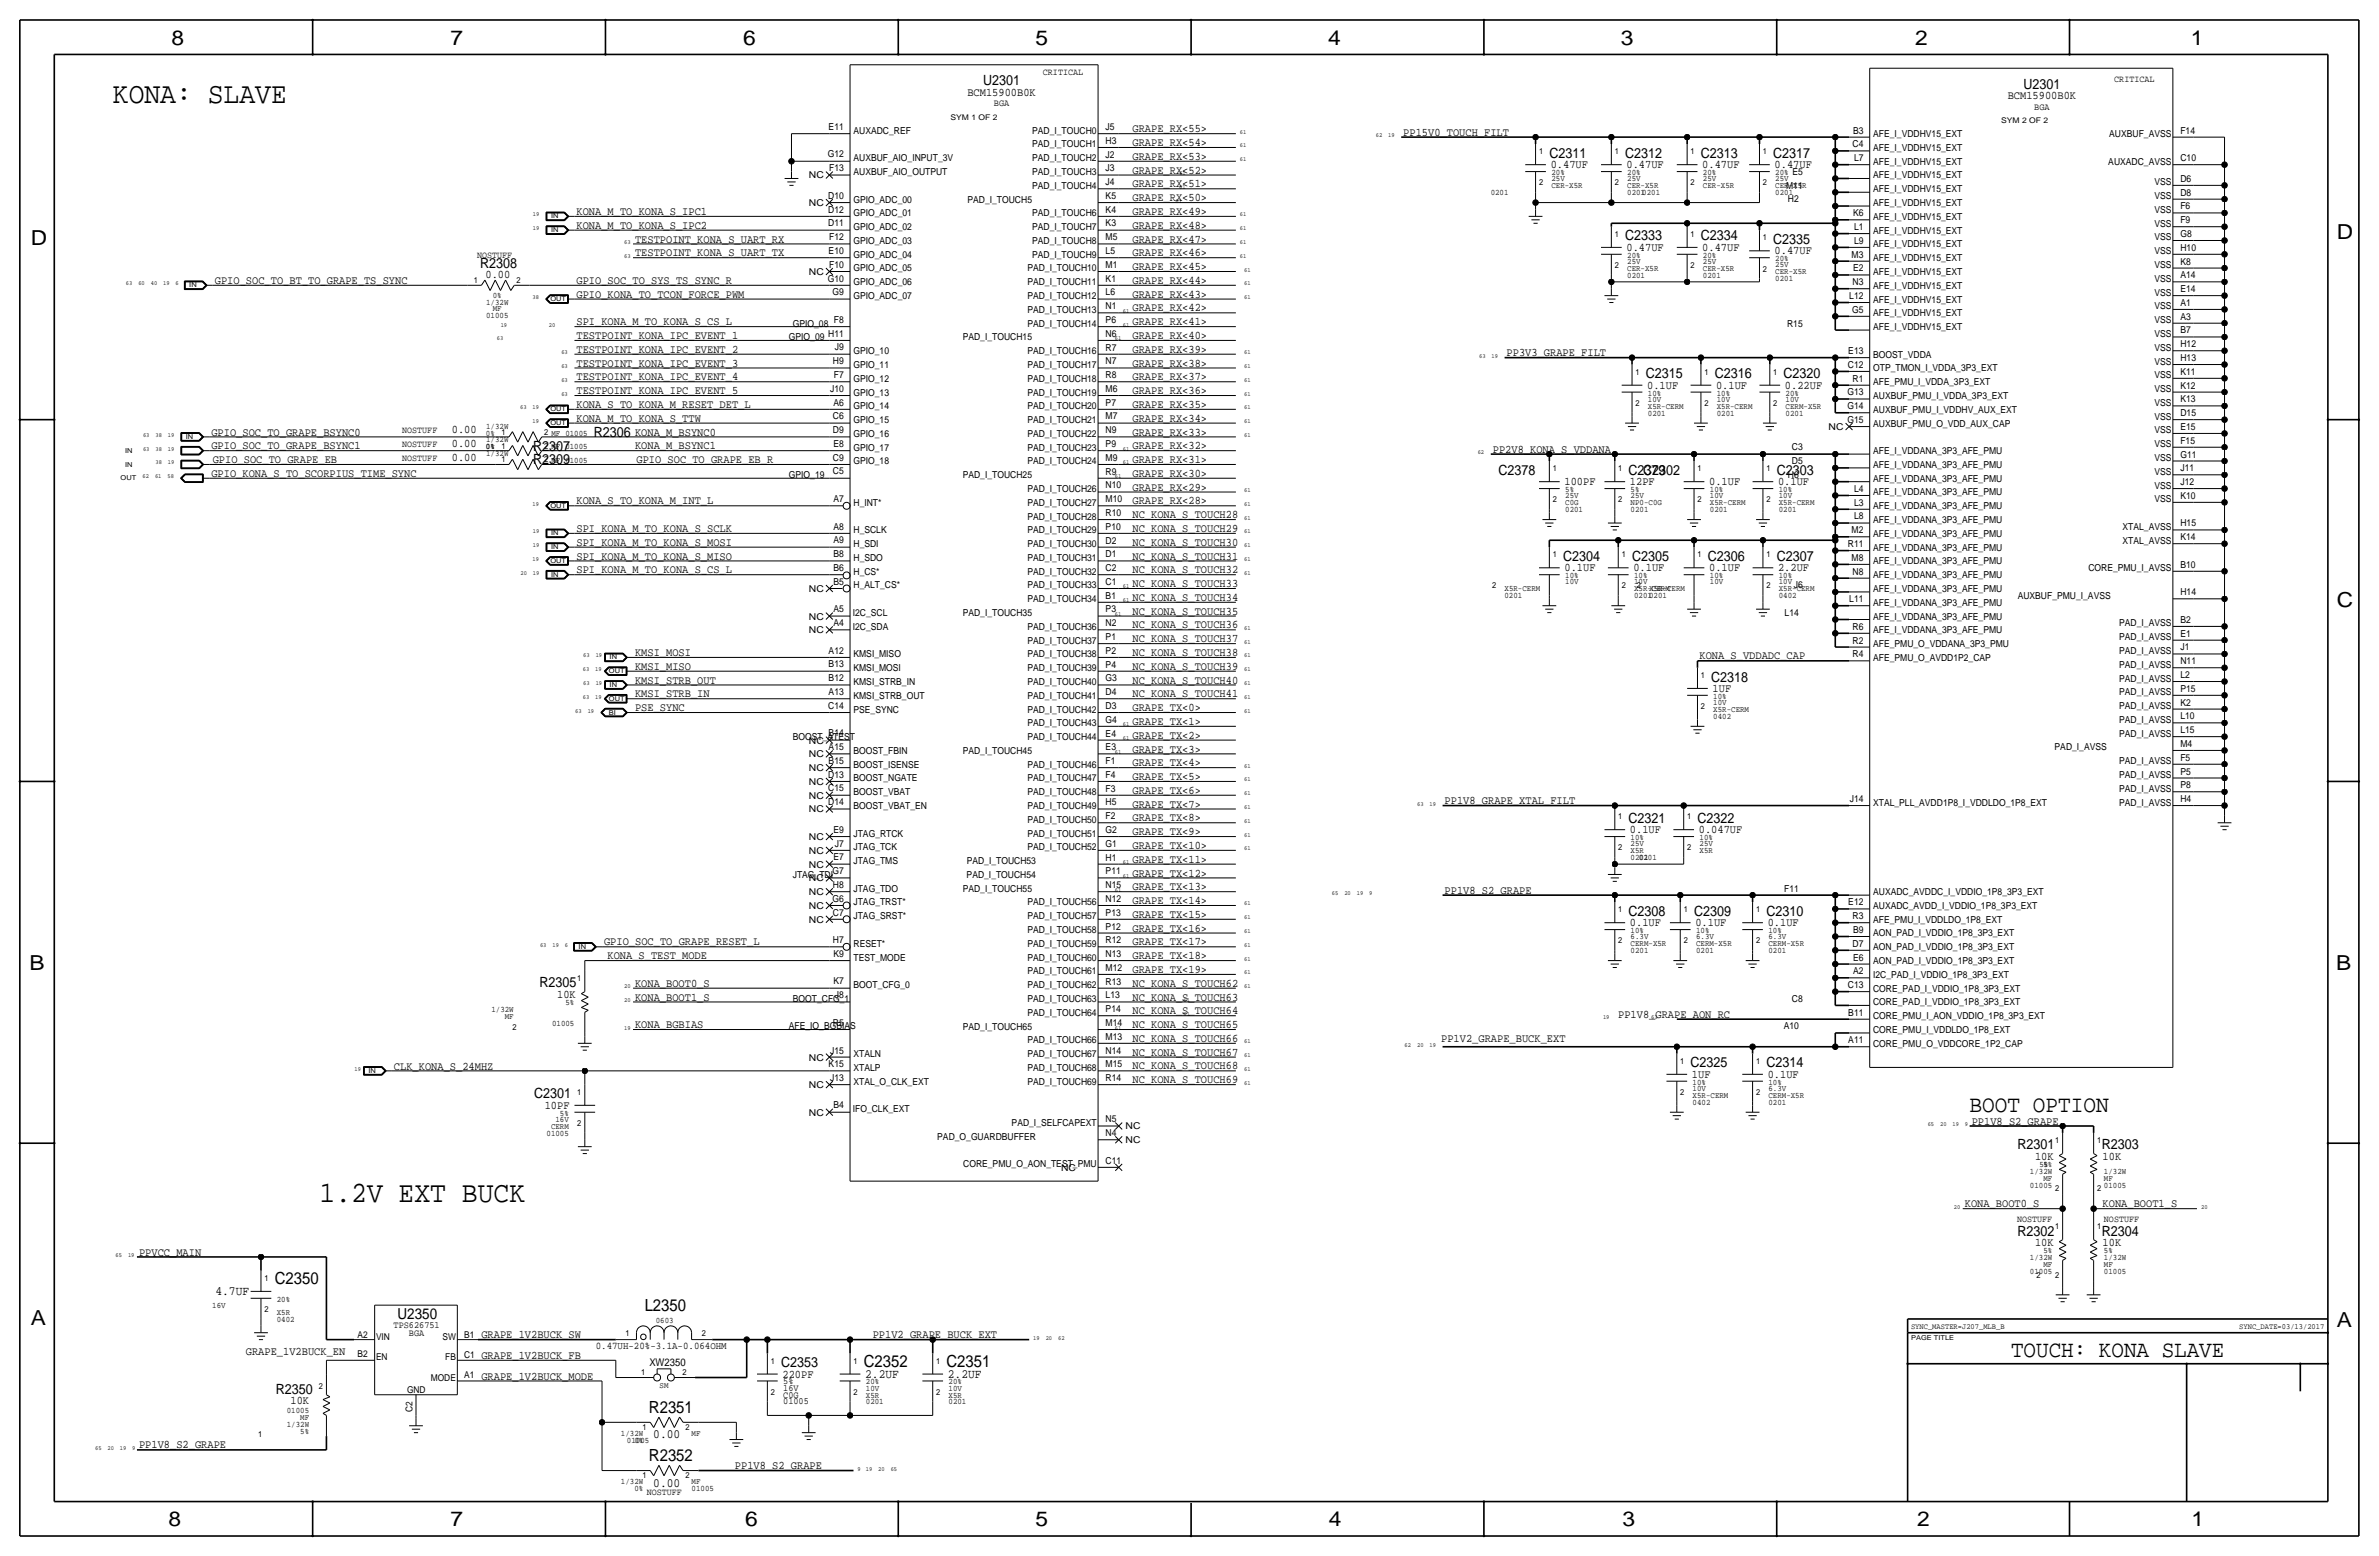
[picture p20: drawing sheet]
<svg xmlns="http://www.w3.org/2000/svg" width="877mm" height="574mm" viewBox="0 0 877 574" stroke-linecap="round" stroke-linejoin="round" font-family="sans-serif">
<defs><g id="words">
<g font-size="10.9">
<text x="41.6" y="37.8">KONA: SLAVE</text>
<text x="117.8" y="443">1.2V EXT BUCK</text>
</g>
<text font-size="8.7" x="726.1" y="410">BOOT OPTION</text>
<text font-size="8.6" x="741.4" y="500.1">TOUCH: KONA SLAVE</text>
<g font-size="7.6">
<text x="63.2" y="16.5">8</text>
<text x="166.1" y="16.5">7</text>
<text x="274" y="16.5">6</text>
<text x="381.7" y="16.5">5</text>
<text x="489.7" y="16.5">4</text>
<text x="597.6" y="16.5">3</text>
<text x="706.1" y="16.5">2</text>
<text x="807.7" y="16.5">1</text>
<text x="861.5" y="88.1">D</text>
<text x="11.4" y="90.4">D</text>
<text x="861.5" y="223.8">C</text>
<text x="10.8" y="357.6">B</text>
<text x="861.3" y="357.4">B</text>
<text x="11.3" y="488.4">A</text>
<text x="861.5" y="489.2">A</text>
<text x="62.2" y="562.6">8</text>
<text x="166" y="562.6">7</text>
<text x="274.8" y="562.6">6</text>
<text x="381.7" y="562.6">5</text>
<text x="489.9" y="562.6">4</text>
<text x="598.1" y="562.6">3</text>
<text x="706.8" y="562.6">2</text>
<text x="807.9" y="562.6">1</text>
</g>
<g font-size="6.2">
<text x="101.3" y="473.5">C2350</text>
<text x="237.7" y="483.4">L2350</text>
<text x="318.5" y="503.9">C2352</text>
<text x="348.9" y="503.9">C2351</text>
<text x="239.2" y="520.8">R2351</text>
<text x="239.2" y="538.6">R2352</text>
</g>
<text font-size="5.6" x="146.6" y="486.4">U2350</text>
<g font-size="5.2">
<text x="362.4" y="31.5">U2301</text>
<text x="746" y="32.8">U2301</text>
<text x="571.2" y="58.2">C2311</text>
<text x="599.1" y="58.2">C2312</text>
<text x="627.1" y="58.2">C2313</text>
<text x="653.7" y="58.2">C2317</text>
<text x="599.1" y="88.6">C2333</text>
<text x="627.1" y="88.6">C2334</text>
<text x="653.7" y="89.9">C2335</text>
<text x="177" y="98.8">R2308</text>
<text x="606.8" y="139.4">C2315</text>
<text x="632.2" y="139.4">C2316</text>
<text x="657.6" y="139.4">C2320</text>
<text x="218.9" y="161">R2306</text>
<text x="196.6" y="166.1">R2307</text>
<text x="196.6" y="171.2">R2309</text>
<text x="552.5" y="175">C2378</text>
<text x="600.4" y="175">C2379</text>
<text x="605.8" y="175">C2302</text>
<text x="655" y="175">C2303</text>
<text x="576.3" y="206.8">C2304</text>
<text x="601.7" y="206.8">C2305</text>
<text x="629.6" y="206.8">C2306</text>
<text x="655" y="206.8">C2307</text>
<text x="630.9" y="251.2">C2318</text>
<text x="600.4" y="303.3">C2321</text>
<text x="625.8" y="303.3">C2322</text>
<text x="600.4" y="337.6">C2308</text>
<text x="624.5" y="337.6">C2309</text>
<text x="651.2" y="337.6">C2310</text>
<text x="198.9" y="364">R2305</text>
<text x="623.3" y="393.4">C2325</text>
<text x="651.2" y="393.4">C2314</text>
<text x="196.9" y="404.9">C2301</text>
<text x="743.7" y="423.7">R2301</text>
<text x="774.9" y="423.7">R2303</text>
<text x="743.7" y="455.4">R2302</text>
<text x="774.9" y="455.4">R2304</text>
<text x="288" y="503.9">C2353</text>
<text x="101.6" y="513.7">R2350</text>
</g>
<g font-size="4.7">
<text x="79.4" y="477.3">4.7UF</text>
<text x="319" y="507.7">2.2UF</text>
<text x="349.5" y="507.7">2.2UF</text>
<text x="240.8" y="530.2">0.00</text>
<text x="240.8" y="548">0.00</text>
</g>
<g font-size="4.3">
<text x="356.7" y="35.3">BCM15900B0K</text>
<text x="740.2" y="36.6">BCM15900B0K</text>
<text x="417.5" y="53.8">GRAPE_RX&lt;54&gt;</text>
<text x="417.5" y="48.8">GRAPE_RX&lt;55&gt;</text>
<text x="517.3" y="50">PP15V0_TOUCH_FILT</text>
<text x="417.5" y="58.9">GRAPE_RX&lt;53&gt;</text>
<text x="417.5" y="64">GRAPE_RX&lt;52&gt;</text>
<text x="571.7" y="62">0.47UF</text>
<text x="599.6" y="62">0.47UF</text>
<text x="627.6" y="62">0.47UF</text>
<text x="654.3" y="62">0.47UF</text>
<text x="417.5" y="69.1">GRAPE_RX&lt;51&gt;</text>
<text x="417.5" y="74.2">GRAPE_RX&lt;50&gt;</text>
<text x="212.5" y="79.3">KONA_M_TO_KONA_S_IPC1</text>
<text x="417.5" y="79.2">GRAPE_RX&lt;49&gt;</text>
<text x="212.5" y="84.3">KONA_M_TO_KONA_S_IPC2</text>
<text x="234.1" y="89.4">TESTPOINT_KONA_S_UART_RX</text>
<text x="417.5" y="89.4">GRAPE_RX&lt;47&gt;</text>
<text x="417.5" y="84.3">GRAPE_RX&lt;48&gt;</text>
<text x="234.1" y="94.5">TESTPOINT_KONA_S_UART_TX</text>
<text x="417.5" y="94.5">GRAPE_RX&lt;46&gt;</text>
<text x="599.6" y="92.5">0.47UF</text>
<text x="627.6" y="92.5">0.47UF</text>
<text x="654.3" y="93.7">0.47UF</text>
<text x="417.5" y="99.6">GRAPE_RX&lt;45&gt;</text>
<text x="79.2" y="104.7">GPIO_SOC_TO_BT_TO_GRAPE_TS_SYNC</text>
<text x="179" y="102.4">0.00</text>
<text x="212.5" y="104.7">GPIO_SOC_TO_SYS_TS_SYNC_R</text>
<text x="417.5" y="104.6">GRAPE_RX&lt;44&gt;</text>
<text x="212.6" y="109.7">GPIO_KONA_TO_TCON_FORCE_PWM</text>
<text x="417.5" y="109.7">GRAPE_RX&lt;43&gt;</text>
<text x="212.6" y="119.9">SPI_KONA_M_TO_KONA_S_CS_L</text>
<text x="417.5" y="114.8">GRAPE_RX&lt;42&gt;</text>
<text x="417.5" y="119.9">GRAPE_RX&lt;41&gt;</text>
<text x="212.6" y="125">TESTPOINT_KONA_IPC_EVENT_1</text>
<text x="417.5" y="125">GRAPE_RX&lt;40&gt;</text>
<text x="212.5" y="130.1">TESTPOINT_KONA_IPC_EVENT_2</text>
<text x="417.5" y="130">GRAPE_RX&lt;39&gt;</text>
<text x="555.4" y="131.3">PP3V3_GRAPE_FILT</text>
<text x="212.5" y="135.1">TESTPOINT_KONA_IPC_EVENT_3</text>
<text x="417.5" y="135.1">GRAPE_RX&lt;38&gt;</text>
<text x="212.5" y="140.2">TESTPOINT_KONA_IPC_EVENT_4</text>
<text x="417.5" y="140.2">GRAPE_RX&lt;37&gt;</text>
<text x="607.3" y="143.3">0.1UF</text>
<text x="632.7" y="143.3">0.1UF</text>
<text x="658.1" y="143.3">0.22UF</text>
<text x="212.5" y="145.3">TESTPOINT_KONA_IPC_EVENT_5</text>
<text x="417.5" y="145.3">GRAPE_RX&lt;36&gt;</text>
<text x="212.5" y="155.5">KONA_M_TO_KONA_S_TTW</text>
<text x="212.5" y="150.4">KONA_S_TO_KONA_M_RESET_DET_L</text>
<text x="417.5" y="155.4">GRAPE_RX&lt;34&gt;</text>
<text x="417.5" y="150.4">GRAPE_RX&lt;35&gt;</text>
<text x="77.9" y="160.5">GPIO_SOC_TO_GRAPE_BSYNC0</text>
<text x="166.6" y="159.8">0.00</text>
<text x="234.1" y="160.5">KONA_M_BSYNC0</text>
<text x="417.5" y="160.5">GRAPE_RX&lt;33&gt;</text>
<text x="77.9" y="165.6">GPIO_SOC_TO_GRAPE_BSYNC1</text>
<text x="166.6" y="164.8">0.00</text>
<text x="234.1" y="165.6">KONA_M_BSYNC1</text>
<text x="417.5" y="165.6">GRAPE_RX&lt;32&gt;</text>
<text x="550.4" y="166.9">PP2V8_KONA_S_VDDANA</text>
<text x="78.4" y="170.7">GPIO_SOC_TO_GRAPE_EB</text>
<text x="166.6" y="169.9">0.00</text>
<text x="234.6" y="170.7">GPIO_SOC_TO_GRAPE_EB_R</text>
<text x="417.5" y="170.7">GRAPE_RX&lt;31&gt;</text>
<text x="77.9" y="175.8">GPIO_KONA_S_TO_SCORPIUS_TIME_SYNC</text>
<text x="417.5" y="175.8">GRAPE_RX&lt;30&gt;</text>
<text x="576.8" y="178.8">100PF</text>
<text x="600.9" y="178.8">12PF</text>
<text x="630.1" y="178.8">0.1UF</text>
<text x="655.5" y="178.8">0.1UF</text>
<text x="212.5" y="185.9">KONA_S_TO_KONA_M_INT_L</text>
<text x="417.5" y="185.9">GRAPE_RX&lt;28&gt;</text>
<text x="417.5" y="180.8">GRAPE_RX&lt;29&gt;</text>
<text x="417.5" y="191">NC_KONA_S_TOUCH28</text>
<text x="212.5" y="196.1">SPI_KONA_M_TO_KONA_S_SCLK</text>
<text x="417.5" y="196.1">NC_KONA_S_TOUCH29</text>
<text x="212.5" y="201.2">SPI_KONA_M_TO_KONA_S_MOSI</text>
<text x="417.5" y="201.2">NC_KONA_S_TOUCH30</text>
<text x="212.5" y="206.3">SPI_KONA_M_TO_KONA_S_MISO</text>
<text x="417.5" y="206.2">NC_KONA_S_TOUCH31</text>
<text x="212.5" y="211.3">SPI_KONA_M_TO_KONA_S_CS_L</text>
<text x="417.5" y="211.3">NC_KONA_S_TOUCH32</text>
<text x="576.8" y="210.6">0.1UF</text>
<text x="602.2" y="210.6">0.1UF</text>
<text x="630.1" y="210.6">0.1UF</text>
<text x="655.5" y="210.6">2.2UF</text>
<text x="417.5" y="221.5">NC_KONA_S_TOUCH34</text>
<text x="417.5" y="216.4">NC_KONA_S_TOUCH33</text>
<text x="417.5" y="226.6">NC_KONA_S_TOUCH35</text>
<text x="417.5" y="231.6">NC_KONA_S_TOUCH36</text>
<text x="417.5" y="236.7">NC_KONA_S_TOUCH37</text>
<text x="234.1" y="241.8">KMSI_MOSI</text>
<text x="417.5" y="241.8">NC_KONA_S_TOUCH38</text>
<text x="626.6" y="243.1">KONA_S_VDDADC_CAP</text>
<text x="234.1" y="252">KMSI_STRB_OUT</text>
<text x="234.1" y="246.9">KMSI_MISO</text>
<text x="417.5" y="246.9">NC_KONA_S_TOUCH39</text>
<text x="417.5" y="252">NC_KONA_S_TOUCH40</text>
<text x="234.1" y="257">KMSI_STRB_IN</text>
<text x="417.5" y="257">NC_KONA_S_TOUCH41</text>
<text x="631.4" y="255">1UF</text>
<text x="234.1" y="262.1">PSE_SYNC</text>
<text x="417.5" y="262.1">GRAPE_TX&lt;0&gt;</text>
<text x="417.5" y="267.2">GRAPE_TX&lt;1&gt;</text>
<text x="417.5" y="272.3">GRAPE_TX&lt;2&gt;</text>
<text x="417.5" y="277.4">GRAPE_TX&lt;3&gt;</text>
<text x="417.5" y="287.5">GRAPE_TX&lt;5&gt;</text>
<text x="417.5" y="282.4">GRAPE_TX&lt;4&gt;</text>
<text x="417.5" y="292.6">GRAPE_TX&lt;6&gt;</text>
<text x="417.5" y="297.7">GRAPE_TX&lt;7&gt;</text>
<text x="532.6" y="296.4">PP1V8_GRAPE_XTAL_FILT</text>
<text x="417.5" y="302.8">GRAPE_TX&lt;8&gt;</text>
<text x="417.5" y="307.8">GRAPE_TX&lt;9&gt;</text>
<text x="600.9" y="307.1">0.1UF</text>
<text x="626.3" y="307.1">0.047UF</text>
<text x="417.5" y="312.9">GRAPE_TX&lt;10&gt;</text>
<text x="417.5" y="323.1">GRAPE_TX&lt;12&gt;</text>
<text x="417.5" y="318">GRAPE_TX&lt;11&gt;</text>
<text x="417.5" y="328.2">GRAPE_TX&lt;13&gt;</text>
<text x="532.6" y="329.4">PP1V8_S2_GRAPE</text>
<text x="417.5" y="333.2">GRAPE_TX&lt;14&gt;</text>
<text x="417.5" y="338.3">GRAPE_TX&lt;15&gt;</text>
<text x="600.9" y="341.4">0.1UF</text>
<text x="625" y="341.4">0.1UF</text>
<text x="651.7" y="341.4">0.1UF</text>
<text x="417.5" y="343.4">GRAPE_TX&lt;16&gt;</text>
<text x="222.7" y="348.5">GPIO_SOC_TO_GRAPE_RESET_L</text>
<text x="224" y="353.6">KONA_S_TEST_MODE</text>
<text x="417.5" y="353.6">GRAPE_TX&lt;18&gt;</text>
<text x="417.5" y="348.5">GRAPE_TX&lt;17&gt;</text>
<text x="417.5" y="358.6">GRAPE_TX&lt;19&gt;</text>
<text x="234.1" y="363.7">KONA_BOOT0_S</text>
<text x="417.5" y="363.7">NC_KONA_S_TOUCH62</text>
<text x="205.4" y="367.8">10K</text>
<text x="234.1" y="368.8">KONA_BOOT1_S</text>
<text x="417.5" y="368.8">NC_KONA_S_TOUCH63</text>
<text x="417.5" y="373.9">NC_KONA_S_TOUCH64</text>
<text x="596.6" y="375.2">PP1V8_GRAPE_AON_RC</text>
<text x="234.1" y="379">KONA_BGBIAS</text>
<text x="417.5" y="379">NC_KONA_S_TOUCH65</text>
<text x="417.5" y="389.1">NC_KONA_S_TOUCH67</text>
<text x="417.5" y="384">NC_KONA_S_TOUCH66</text>
<text x="531.3" y="384.1">PP1V2_GRAPE_BUCK_EXT</text>
<text x="145.2" y="394.2">CLK_KONA_S_24MHZ</text>
<text x="417.5" y="394.2">NC_KONA_S_TOUCH68</text>
<text x="417.5" y="399.3">NC_KONA_S_TOUCH69</text>
<text x="623.8" y="397.3">1UF</text>
<text x="651.7" y="397.3">0.1UF</text>
<text x="200.8" y="408.7">10PF</text>
<text x="726.9" y="414.5">PP1V8_S2_GRAPE</text>
<text x="750.2" y="427.5">10K</text>
<text x="775.2" y="427.5">10K</text>
<text x="724.4" y="445">KONA_BOOT0_S</text>
<text x="775.2" y="445">KONA_BOOT1_S</text>
<text x="750.2" y="459.2">10K</text>
<text x="775.2" y="459.2">10K</text>
<text x="51.3" y="462.8">PPVCC_MAIN</text>
<text x="177.5" y="493.3">GRAPE_1V2BUCK_SW</text>
<text x="321.8" y="493.3">PP1V2_GRAPE_BUCK_EXT</text>
<text x="90.6" y="499.6">GRAPE_1V2BUCK_EN</text>
<text x="177.5" y="500.9">GRAPE_1V2BUCK_FB</text>
<text x="177.5" y="508.5">GRAPE_1V2BUCK_MODE</text>
<text x="288.5" y="507.7">220PF</text>
<text x="107.1" y="517.6">10K</text>
<text x="51.3" y="533.9">PP1V8_S2_GRAPE</text>
<text x="271" y="541.5">PP1V8_S2_GRAPE</text>
</g>
<text font-size="3.9" x="239.4" y="503.7">XW2350</text>
<text font-size="3.8" x="219.6" y="497.1">0.47UH-20%-3.1A-0.064OHM</text>
<g font-size="3.5">
<text x="384.5" y="27.7">CRITICAL</text>
<text x="779.5" y="30.2">CRITICAL</text>
<text x="366.4" y="39.1">BGA</text>
<text x="750" y="40.4">BGA</text>
<text x="305.5" y="47.9">E11</text>
<text x="407.6" y="47.9">J5</text>
<text x="314.7" y="49.3">AUXADC_REF</text>
<text x="380.5" y="49.3">PAD_I_TOUCH0</text>
<text x="407.6" y="53">H3</text>
<text x="683.2" y="49.2">B3</text>
<text x="690.6" y="50.5">AFE_I_VDDHV15_EXT</text>
<text x="777.6" y="50.5">AUXBUF_AVSS</text>
<text x="803.9" y="49.2">F14</text>
<text x="305.1" y="58">G12</text>
<text x="314.7" y="59.4">AUXBUF_AIO_INPUT_3V</text>
<text x="380.5" y="54.3">PAD_I_TOUCH1</text>
<text x="380.5" y="59.4">PAD_I_TOUCH2</text>
<text x="407.6" y="58.1">J2</text>
<text x="683" y="54.3">C4</text>
<text x="683.5" y="59.4">L7</text>
<text x="690.6" y="55.6">AFE_I_VDDHV15_EXT</text>
<text x="803.9" y="59.4">C10</text>
<text x="298.2" y="65.8">NC</text>
<text x="305.7" y="63.1">F13</text>
<text x="314.7" y="64.5">AUXBUF_AIO_OUTPUT</text>
<text x="380.5" y="64.5">PAD_I_TOUCH3</text>
<text x="407.6" y="63.2">J3</text>
<text x="660.8" y="64.5">E5</text>
<text x="690.6" y="60.7">AFE_I_VDDHV15_EXT</text>
<text x="690.6" y="65.8">AFE_I_VDDHV15_EXT</text>
<text x="777.3" y="60.7">AUXADC_AVSS</text>
<text x="380.5" y="69.6">PAD_I_TOUCH4</text>
<text x="407.6" y="68.2">J4</text>
<text x="658.5" y="69.5">M11</text>
<text x="690.6" y="70.9">AFE_I_VDDHV15_EXT</text>
<text x="794.3" y="68.3">VSS</text>
<text x="803.9" y="67.1">D6</text>
<text x="298.2" y="75.9">NC</text>
<text x="305.3" y="73.3">D10</text>
<text x="314.7" y="74.7">GPIO_ADC_00</text>
<text x="356.7" y="74.7">PAD_I_TOUCH5</text>
<text x="407.6" y="73.3">K5</text>
<text x="659.2" y="74.6">H2</text>
<text x="690.6" y="75.9">AFE_I_VDDHV15_EXT</text>
<text x="794.3" y="73.4">VSS</text>
<text x="803.9" y="77.2">F6</text>
<text x="803.9" y="72.1">D8</text>
<text x="305.3" y="83.5">D11</text>
<text x="305.3" y="78.4">D12</text>
<text x="314.7" y="79.7">GPIO_ADC_01</text>
<text x="380.5" y="79.7">PAD_I_TOUCH6</text>
<text x="407.6" y="83.5">K3</text>
<text x="407.6" y="78.4">K4</text>
<text x="683.2" y="79.7">K6</text>
<text x="690.6" y="81">AFE_I_VDDHV15_EXT</text>
<text x="794.3" y="83.6">VSS</text>
<text x="794.3" y="78.5">VSS</text>
<text x="803.9" y="82.3">F9</text>
<text x="305.7" y="88.5">F12</text>
<text x="314.7" y="89.9">GPIO_ADC_03</text>
<text x="314.7" y="84.8">GPIO_ADC_02</text>
<text x="380.5" y="89.9">PAD_I_TOUCH8</text>
<text x="380.5" y="84.8">PAD_I_TOUCH7</text>
<text x="407.6" y="88.6">M5</text>
<text x="683.5" y="89.9">L9</text>
<text x="683.5" y="84.8">L1</text>
<text x="690.6" y="86.1">AFE_I_VDDHV15_EXT</text>
<text x="794.3" y="88.6">VSS</text>
<text x="803.9" y="87.4">G8</text>
<text x="175.9" y="95">NOSTUFF</text>
<text x="305.5" y="93.6">E10</text>
<text x="314.7" y="95">GPIO_ADC_04</text>
<text x="380.5" y="95">PAD_I_TOUCH9</text>
<text x="407.6" y="93.6">L5</text>
<text x="682.6" y="95">M3</text>
<text x="690.6" y="91.2">AFE_I_VDDHV15_EXT</text>
<text x="794.3" y="93.7">VSS</text>
<text x="803.9" y="92.4">H10</text>
<text x="298.2" y="101.3">NC</text>
<text x="305.7" y="98.7">F10</text>
<text x="314.7" y="100.1">GPIO_ADC_05</text>
<text x="378.7" y="100.1">PAD_I_TOUCH10</text>
<text x="407.6" y="98.7">M1</text>
<text x="683.2" y="100">E2</text>
<text x="690.6" y="101.3">AFE_I_VDDHV15_EXT</text>
<text x="690.6" y="96.3">AFE_I_VDDHV15_EXT</text>
<text x="794.3" y="98.8">VSS</text>
<text x="803.9" y="97.5">K8</text>
<text x="305.1" y="103.8">G10</text>
<text x="314.7" y="105.1">GPIO_ADC_06</text>
<text x="378.7" y="105.1">PAD_I_TOUCH11</text>
<text x="407.6" y="103.8">K1</text>
<text x="683" y="105.1">N3</text>
<text x="690.6" y="106.4">AFE_I_VDDHV15_EXT</text>
<text x="794.3" y="103.9">VSS</text>
<text x="803.9" y="107.7">E14</text>
<text x="803.9" y="102.6">A14</text>
<text x="306.9" y="108.9">G9</text>
<text x="314.7" y="110.2">GPIO_ADC_07</text>
<text x="378.7" y="110.2">PAD_I_TOUCH12</text>
<text x="407.6" y="114">N1</text>
<text x="407.6" y="108.9">L6</text>
<text x="681.8" y="110.2">L12</text>
<text x="690.6" y="111.5">AFE_I_VDDHV15_EXT</text>
<text x="794.3" y="109">VSS</text>
<text x="803.9" y="112.8">A1</text>
<text x="307.4" y="119">F8</text>
<text x="378.7" y="115.3">PAD_I_TOUCH13</text>
<text x="407.6" y="119.1">P6</text>
<text x="682.8" y="115.3">G5</text>
<text x="690.6" y="116.6">AFE_I_VDDHV15_EXT</text>
<text x="794.3" y="114">VSS</text>
<text x="794.3" y="119.1">VSS</text>
<text x="803.9" y="117.8">A3</text>
<text x="290.8" y="125.5">GPIO_09</text>
<text x="292.3" y="120.4">GPIO_08</text>
<text x="305.3" y="124.1">H11</text>
<text x="354.9" y="125.5">PAD_I_TOUCH15</text>
<text x="378.7" y="120.4">PAD_I_TOUCH14</text>
<text x="407.6" y="124.1">N6</text>
<text x="658.9" y="120.4">R15</text>
<text x="690.6" y="121.7">AFE_I_VDDHV15_EXT</text>
<text x="794.3" y="124.2">VSS</text>
<text x="803.9" y="122.9">B7</text>
<text x="307.8" y="129.2">J9</text>
<text x="314.7" y="130.5">GPIO_10</text>
<text x="378.7" y="130.5">PAD_I_TOUCH16</text>
<text x="407.6" y="129.2">R7</text>
<text x="681.4" y="130.5">E13</text>
<text x="690.6" y="131.8">BOOST_VDDA</text>
<text x="794.3" y="129.3">VSS</text>
<text x="803.9" y="128">H12</text>
<text x="307.1" y="134.2">H9</text>
<text x="314.7" y="135.6">GPIO_11</text>
<text x="378.7" y="135.6">PAD_I_TOUCH17</text>
<text x="407.6" y="134.3">N7</text>
<text x="681.2" y="135.6">C12</text>
<text x="690.6" y="136.9">OTP_TMON_I_VDDA_3P3_EXT</text>
<text x="794.3" y="134.4">VSS</text>
<text x="803.9" y="133.1">H13</text>
<text x="307.4" y="139.3">F7</text>
<text x="314.7" y="140.7">GPIO_12</text>
<text x="378.7" y="140.7">PAD_I_TOUCH18</text>
<text x="407.6" y="139.4">R8</text>
<text x="683" y="140.7">R1</text>
<text x="690.6" y="142">AFE_PMU_I_VDDA_3P3_EXT</text>
<text x="794.3" y="139.4">VSS</text>
<text x="803.9" y="143.2">K12</text>
<text x="803.9" y="138.2">K11</text>
<text x="306" y="144.4">J10</text>
<text x="307.2" y="149.5">A6</text>
<text x="314.7" y="145.8">GPIO_13</text>
<text x="378.7" y="145.8">PAD_I_TOUCH19</text>
<text x="407.6" y="149.5">P7</text>
<text x="407.6" y="144.5">M6</text>
<text x="681.1" y="145.8">G13</text>
<text x="690.6" y="147.1">AUXBUF_PMU_I_VDDA_3P3_EXT</text>
<text x="794.3" y="144.5">VSS</text>
<text x="794.3" y="149.6">VSS</text>
<text x="803.9" y="148.3">K13</text>
<text x="307.1" y="154.6">C6</text>
<text x="314.7" y="155.9">GPIO_15</text>
<text x="314.7" y="150.9">GPIO_14</text>
<text x="378.7" y="155.9">PAD_I_TOUCH21</text>
<text x="378.7" y="150.9">PAD_I_TOUCH20</text>
<text x="407.6" y="154.6">M7</text>
<text x="681.1" y="155.9">G15</text>
<text x="681.1" y="150.8">G14</text>
<text x="690.6" y="152.1">AUXBUF_PMU_I_VDDHV_AUX_EXT</text>
<text x="794.3" y="154.7">VSS</text>
<text x="803.9" y="153.4">D15</text>
<text x="148.3" y="159.8">NOSTUFF</text>
<text x="307.1" y="159.6">D9</text>
<text x="314.7" y="161">GPIO_16</text>
<text x="378.7" y="161">PAD_I_TOUCH22</text>
<text x="407.6" y="159.7">N9</text>
<text x="674.1" y="158.5">NC</text>
<text x="690.6" y="157.2">AUXBUF_PMU_O_VDD_AUX_CAP</text>
<text x="794.2" y="159.8">VSS</text>
<text x="803.9" y="158.5">E15</text>
<text x="148.3" y="164.8">NOSTUFF</text>
<text x="307.2" y="164.7">E8</text>
<text x="314.7" y="166.1">GPIO_17</text>
<text x="378.7" y="166.1">PAD_I_TOUCH23</text>
<text x="407.6" y="164.8">P9</text>
<text x="660.6" y="166">C3</text>
<text x="690.6" y="167.4">AFE_I_VDDANA_3P3_AFE_PMU</text>
<text x="794.2" y="164.8">VSS</text>
<text x="803.9" y="163.6">F15</text>
<text x="148.3" y="169.9">NOSTUFF</text>
<text x="307.1" y="169.8">C9</text>
<text x="314.7" y="171.2">GPIO_18</text>
<text x="378.7" y="171.2">PAD_I_TOUCH24</text>
<text x="407.6" y="169.9">M9</text>
<text x="660.6" y="171.1">D5</text>
<text x="690.6" y="172.5">AFE_I_VDDANA_3P3_AFE_PMU</text>
<text x="794.3" y="169.9">VSS</text>
<text x="803.9" y="173.7">J11</text>
<text x="803.9" y="168.6">G11</text>
<text x="290.8" y="176.3">GPIO_19</text>
<text x="307.1" y="174.9">C5</text>
<text x="354.9" y="176.3">PAD_I_TOUCH25</text>
<text x="407.6" y="174.9">R9</text>
<text x="659.2" y="176.2">H6</text>
<text x="690.6" y="177.5">AFE_I_VDDANA_3P3_AFE_PMU</text>
<text x="794.3" y="175">VSS</text>
<text x="803.9" y="178.8">J12</text>
<text x="307.2" y="185.1">A7</text>
<text x="378.7" y="181.3">PAD_I_TOUCH26</text>
<text x="407.6" y="185.1">M10</text>
<text x="407.6" y="180">N10</text>
<text x="683.5" y="181.3">L4</text>
<text x="690.6" y="182.6">AFE_I_VDDANA_3P3_AFE_PMU</text>
<text x="794.3" y="185.2">VSS</text>
<text x="794.3" y="180.1">VSS</text>
<text x="803.9" y="183.9">K10</text>
<text x="314.7" y="186.4">H_INT*</text>
<text x="378.7" y="191.5">PAD_I_TOUCH28</text>
<text x="378.7" y="186.4">PAD_I_TOUCH27</text>
<text x="407.6" y="190.2">R10</text>
<text x="683.5" y="191.5">L8</text>
<text x="683.5" y="186.4">L3</text>
<text x="690.6" y="187.7">AFE_I_VDDANA_3P3_AFE_PMU</text>
<text x="307.2" y="195.2">A8</text>
<text x="314.7" y="196.6">H_SCLK</text>
<text x="378.7" y="196.6">PAD_I_TOUCH29</text>
<text x="407.6" y="195.3">P10</text>
<text x="682.6" y="196.5">M2</text>
<text x="690.6" y="197.9">AFE_I_VDDANA_3P3_AFE_PMU</text>
<text x="690.6" y="192.8">AFE_I_VDDANA_3P3_AFE_PMU</text>
<text x="782.5" y="195.3">XTAL_AVSS</text>
<text x="803.9" y="194.1">H15</text>
<text x="307.2" y="200.3">A9</text>
<text x="314.7" y="201.7">H_SDI</text>
<text x="378.7" y="201.7">PAD_I_TOUCH30</text>
<text x="407.6" y="200.4">D2</text>
<text x="681.2" y="201.6">R11</text>
<text x="690.6" y="202.9">AFE_I_VDDANA_3P3_AFE_PMU</text>
<text x="782.5" y="200.4">XTAL_AVSS</text>
<text x="803.9" y="199.1">K14</text>
<text x="307.2" y="205.4">B8</text>
<text x="314.7" y="206.7">H_SDO</text>
<text x="378.7" y="206.7">PAD_I_TOUCH31</text>
<text x="407.6" y="205.4">D1</text>
<text x="682.6" y="206.7">M8</text>
<text x="690.6" y="208">AFE_I_VDDANA_3P3_AFE_PMU</text>
<text x="803.9" y="209.3">B10</text>
<text x="307.2" y="210.5">B6</text>
<text x="307.2" y="215.5">B5</text>
<text x="314.7" y="211.8">H_CS*</text>
<text x="378.7" y="211.8">PAD_I_TOUCH32</text>
<text x="407.6" y="215.6">C1</text>
<text x="407.6" y="210.5">C2</text>
<text x="683" y="211.8">N8</text>
<text x="690.6" y="213.1">AFE_I_VDDANA_3P3_AFE_PMU</text>
<text x="769.9" y="210.6">CORE_PMU_I_AVSS</text>
<text x="298.2" y="218.2">NC</text>
<text x="314.7" y="216.9">H_ALT_CS*</text>
<text x="378.7" y="222">PAD_I_TOUCH34</text>
<text x="378.7" y="216.9">PAD_I_TOUCH33</text>
<text x="407.6" y="220.7">B1</text>
<text x="661.3" y="216.9">J6</text>
<text x="681.8" y="221.9">L11</text>
<text x="690.6" y="218.2">AFE_I_VDDANA_3P3_AFE_PMU</text>
<text x="743.9" y="220.7">AUXBUF_PMU_I_AVSS</text>
<text x="803.9" y="219.4">H14</text>
<text x="307.2" y="225.7">A5</text>
<text x="314.4" y="227.1">I2C_SCL</text>
<text x="354.9" y="227.1">PAD_I_TOUCH35</text>
<text x="407.6" y="225.8">P3</text>
<text x="657.9" y="227">L14</text>
<text x="690.6" y="223.3">AFE_I_VDDANA_3P3_AFE_PMU</text>
<text x="298.2" y="233.4">NC</text>
<text x="298.2" y="228.3">NC</text>
<text x="307.2" y="230.8">A4</text>
<text x="314.4" y="232.1">I2C_SDA</text>
<text x="378.7" y="232.2">PAD_I_TOUCH36</text>
<text x="407.6" y="230.8">N2</text>
<text x="683" y="232.1">R6</text>
<text x="690.6" y="233.4">AFE_I_VDDANA_3P3_AFE_PMU</text>
<text x="690.6" y="228.3">AFE_I_VDDANA_3P3_AFE_PMU</text>
<text x="781.3" y="230.9">PAD_I_AVSS</text>
<text x="803.9" y="229.6">B2</text>
<text x="378.7" y="237.2">PAD_I_TOUCH37</text>
<text x="407.6" y="235.9">P1</text>
<text x="683" y="237.2">R2</text>
<text x="690.6" y="238.5">AFE_PMU_O_VDDANA_3P3_PMU</text>
<text x="781.3" y="236">PAD_I_AVSS</text>
<text x="803.9" y="239.8">J1</text>
<text x="803.9" y="234.7">E1</text>
<text x="305.5" y="240.9">A12</text>
<text x="314.7" y="242.3">KMSI_MISO</text>
<text x="378.7" y="242.3">PAD_I_TOUCH38</text>
<text x="407.6" y="241">P2</text>
<text x="683" y="242.3">R4</text>
<text x="690.6" y="243.6">AFE_PMU_O_AVDD1P2_CAP</text>
<text x="781.3" y="241">PAD_I_AVSS</text>
<text x="803.9" y="244.8">N11</text>
<text x="305.5" y="251.1">B12</text>
<text x="305.5" y="246">B13</text>
<text x="314.7" y="247.4">KMSI_MOSI</text>
<text x="378.7" y="247.4">PAD_I_TOUCH39</text>
<text x="407.6" y="251.2">G3</text>
<text x="407.6" y="246.1">P4</text>
<text x="781.3" y="251.2">PAD_I_AVSS</text>
<text x="781.3" y="246.1">PAD_I_AVSS</text>
<text x="803.9" y="249.9">L2</text>
<text x="305.5" y="256.2">A13</text>
<text x="314.7" y="257.5">KMSI_STRB_OUT</text>
<text x="314.7" y="252.5">KMSI_STRB_IN</text>
<text x="378.7" y="257.5">PAD_I_TOUCH41</text>
<text x="378.7" y="252.5">PAD_I_TOUCH40</text>
<text x="407.6" y="256.2">D4</text>
<text x="781.3" y="256.3">PAD_I_AVSS</text>
<text x="803.9" y="255">P15</text>
<text x="305.3" y="261.4">C14</text>
<text x="314.7" y="262.6">PSE_SYNC</text>
<text x="378.7" y="262.6">PAD_I_TOUCH42</text>
<text x="407.6" y="261.3">D3</text>
<text x="781.3" y="261.4">PAD_I_AVSS</text>
<text x="803.9" y="260.1">K2</text>
<text x="378.7" y="267.7">PAD_I_TOUCH43</text>
<text x="407.6" y="266.4">G4</text>
<text x="781.3" y="266.4">PAD_I_AVSS</text>
<text x="803.9" y="265.2">L10</text>
<text x="292.3" y="272.8">BOOST_ATEST</text>
<text x="298.2" y="274.1">NC</text>
<text x="305.5" y="271.4">B14</text>
<text x="378.7" y="272.8">PAD_I_TOUCH44</text>
<text x="407.6" y="271.5">E4</text>
<text x="781.3" y="271.5">PAD_I_AVSS</text>
<text x="803.9" y="275.3">M4</text>
<text x="803.9" y="270.2">L15</text>
<text x="298.2" y="279.1">NC</text>
<text x="305.5" y="281.6">B15</text>
<text x="305.5" y="276.5">A15</text>
<text x="314.7" y="277.9">BOOST_FBIN</text>
<text x="354.9" y="277.9">PAD_I_TOUCH45</text>
<text x="407.6" y="281.7">F1</text>
<text x="407.6" y="276.6">E3</text>
<text x="757.5" y="276.6">PAD_I_AVSS</text>
<text x="781.3" y="281.7">PAD_I_AVSS</text>
<text x="803.9" y="280.4">F5</text>
<text x="298.2" y="284.2">NC</text>
<text x="305.3" y="286.6">D13</text>
<text x="314.7" y="282.9">BOOST_ISENSE</text>
<text x="378.7" y="282.9">PAD_I_TOUCH46</text>
<text x="407.6" y="286.7">F4</text>
<text x="781.3" y="286.8">PAD_I_AVSS</text>
<text x="803.9" y="285.5">P5</text>
<text x="298.2" y="289.3">NC</text>
<text x="305.3" y="291.7">C15</text>
<text x="314.7" y="293.1">BOOST_VBAT</text>
<text x="314.7" y="288">BOOST_NGATE</text>
<text x="378.7" y="288">PAD_I_TOUCH47</text>
<text x="378.7" y="293.1">PAD_I_TOUCH48</text>
<text x="407.6" y="291.8">F3</text>
<text x="781.3" y="291.8">PAD_I_AVSS</text>
<text x="803.9" y="290.6">P8</text>
<text x="298.2" y="299.5">NC</text>
<text x="298.2" y="294.4">NC</text>
<text x="305.3" y="296.8">D14</text>
<text x="314.7" y="298.2">BOOST_VBAT_EN</text>
<text x="378.7" y="298.2">PAD_I_TOUCH49</text>
<text x="407.6" y="296.9">H5</text>
<text x="681.9" y="295.7">J14</text>
<text x="690.6" y="296.9">XTAL_PLL_AVDD1P8_I_VDDLDO_1P8_EXT</text>
<text x="781.3" y="296.9">PAD_I_AVSS</text>
<text x="803.9" y="295.7">H4</text>
<text x="378.7" y="303.3">PAD_I_TOUCH50</text>
<text x="407.6" y="302">F2</text>
<text x="298.2" y="309.6">NC</text>
<text x="307.2" y="307">E9</text>
<text x="314.7" y="308.3">JTAG_RTCK</text>
<text x="378.7" y="308.3">PAD_I_TOUCH51</text>
<text x="407.6" y="307.1">G2</text>
<text x="298.2" y="314.7">NC</text>
<text x="307.2" y="317.1">E7</text>
<text x="307.8" y="312.1">J7</text>
<text x="314.7" y="313.4">JTAG_TCK</text>
<text x="378.7" y="313.4">PAD_I_TOUCH52</text>
<text x="407.6" y="317.2">H1</text>
<text x="407.6" y="312.1">G1</text>
<text x="292.3" y="323.6">JTAG_TDI</text>
<text x="298.2" y="319.8">NC</text>
<text x="306.9" y="322.2">G7</text>
<text x="314.7" y="318.5">JTAG_TMS</text>
<text x="356.4" y="323.6">PAD_I_TOUCH54</text>
<text x="356.4" y="318.5">PAD_I_TOUCH53</text>
<text x="407.6" y="322.3">P11</text>
<text x="298.2" y="329.9">NC</text>
<text x="298.2" y="324.9">NC</text>
<text x="307.1" y="327.3">H8</text>
<text x="314.7" y="328.7">JTAG_TDO</text>
<text x="354.9" y="328.7">PAD_I_TOUCH55</text>
<text x="407.6" y="327.4">N15</text>
<text x="657.8" y="328.6">F11</text>
<text x="690.6" y="329.9">AUXADC_AVDDC_I_VDDIO_1P8_3P3_EXT</text>
<text x="298.2" y="335">NC</text>
<text x="306.9" y="332.4">G6</text>
<text x="314.7" y="333.7">JTAG_TRST*</text>
<text x="378.7" y="333.7">PAD_I_TOUCH56</text>
<text x="407.6" y="332.5">N12</text>
<text x="681.4" y="333.7">E12</text>
<text x="690.6" y="335">AUXADC_AVDD_I_VDDIO_1P8_3P3_EXT</text>
<text x="298.2" y="340.1">NC</text>
<text x="307.1" y="337.5">C7</text>
<text x="314.7" y="338.8">JTAG_SRST*</text>
<text x="378.7" y="338.8">PAD_I_TOUCH57</text>
<text x="407.6" y="337.6">P13</text>
<text x="683" y="338.8">R3</text>
<text x="690.6" y="340.1">AFE_PMU_I_VDDLDO_1P8_EXT</text>
<text x="307.1" y="347.7">H7</text>
<text x="378.7" y="343.9">PAD_I_TOUCH58</text>
<text x="407.6" y="347.7">R12</text>
<text x="407.6" y="342.6">P12</text>
<text x="683.2" y="343.9">B9</text>
<text x="690.6" y="345.2">AON_PAD_I_VDDIO_1P8_3P3_EXT</text>
<text x="307.2" y="352.8">K9</text>
<text x="314.7" y="349">RESET*</text>
<text x="378.7" y="349">PAD_I_TOUCH59</text>
<text x="407.6" y="352.8">N13</text>
<text x="683" y="349">D7</text>
<text x="690.6" y="350.3">AON_PAD_I_VDDIO_1P8_3P3_EXT</text>
<text x="314.7" y="354.1">TEST_MODE</text>
<text x="378.7" y="359.2">PAD_I_TOUCH61</text>
<text x="378.7" y="354.1">PAD_I_TOUCH60</text>
<text x="407.6" y="357.9">M12</text>
<text x="683.2" y="354">E6</text>
<text x="683.2" y="359.1">A2</text>
<text x="690.6" y="355.3">AON_PAD_I_VDDIO_1P8_3P3_EXT</text>
<text x="307.2" y="362.8">K7</text>
<text x="314.7" y="364.2">BOOT_CFG_0</text>
<text x="378.7" y="364.2">PAD_I_TOUCH62</text>
<text x="407.6" y="363">R13</text>
<text x="681.2" y="364.2">C13</text>
<text x="690.6" y="360.4">I2C_PAD_I_VDDIO_1P8_3P3_EXT</text>
<text x="690.6" y="365.5">CORE_PAD_I_VDDIO_1P8_3P3_EXT</text>
<text x="292.3" y="369.3">BOOT_CFG_1</text>
<text x="307.8" y="367.9">J8</text>
<text x="378.7" y="369.3">PAD_I_TOUCH63</text>
<text x="407.6" y="368">L13</text>
<text x="660.6" y="369.3">C8</text>
<text x="690.6" y="370.6">CORE_PAD_I_VDDIO_1P8_3P3_EXT</text>
<text x="378.7" y="374.4">PAD_I_TOUCH64</text>
<text x="407.6" y="373.1">P14</text>
<text x="681.4" y="374.4">B11</text>
<text x="690.6" y="375.7">CORE_PMU_I_AON_VDDIO_1P8_3P3_EXT</text>
<text x="290.8" y="379.5">AFE_IO_BGBIAS</text>
<text x="307.1" y="378.1">R5</text>
<text x="354.9" y="379.5">PAD_I_TOUCH65</text>
<text x="407.6" y="383.3">M13</text>
<text x="407.6" y="378.2">M14</text>
<text x="657.6" y="379.5">A10</text>
<text x="690.6" y="380.7">CORE_PMU_I_VDDLDO_1P8_EXT</text>
<text x="306" y="388.4">J15</text>
<text x="314.7" y="389.6">XTALN</text>
<text x="378.7" y="389.6">PAD_I_TOUCH67</text>
<text x="378.7" y="384.6">PAD_I_TOUCH66</text>
<text x="407.6" y="388.4">N14</text>
<text x="681.4" y="384.5">A11</text>
<text x="690.6" y="385.8">CORE_PMU_O_VDDCORE_1P2_CAP</text>
<text x="298.2" y="390.9">NC</text>
<text x="305.5" y="393.4">K15</text>
<text x="314.7" y="394.7">XTALP</text>
<text x="378.7" y="394.7">PAD_I_TOUCH68</text>
<text x="407.6" y="393.4">M15</text>
<text x="298.2" y="401.1">NC</text>
<text x="306" y="398.5">J13</text>
<text x="314.7" y="399.8">XTAL_O_CLK_EXT</text>
<text x="378.7" y="399.8">PAD_I_TOUCH69</text>
<text x="407.6" y="398.5">R14</text>
<text x="298.2" y="411.2">NC</text>
<text x="307.2" y="408.6">B4</text>
<text x="314.4" y="409.9">IFO_CLK_EXT</text>
<text x="407.6" y="413.7">N5</text>
<text x="373" y="415">PAD_I_SELFCAPEXT</text>
<text x="407.6" y="418.8">N4</text>
<text x="415" y="416.3">NC</text>
<text x="345.5" y="420.1">PAD_O_GUARDBUFFER</text>
<text x="415" y="421.4">NC</text>
<text x="355.1" y="430.3">CORE_PMU_O_AON_TEST_PMU</text>
<text x="391.2" y="431.5">NC</text>
<text x="407.6" y="428.9">C11</text>
<text x="743.7" y="450.6">NOSTUFF</text>
<text x="775.7" y="450.6">NOSTUFF</text>
<text x="145.1" y="489.6">TPS626751</text>
<text x="131.8" y="493">A2</text>
<text x="138.6" y="493.8">VIN</text>
<text x="150.8" y="492.6">BGA</text>
<text x="163.1" y="493.8">SW</text>
<text x="171.1" y="493">B1</text>
<text x="131.8" y="500.1">B2</text>
<text x="138.6" y="501.4">EN</text>
<text x="164.2" y="501.4">FB</text>
<text x="171.1" y="500.6">C1</text>
<text x="158.8" y="509">MODE</text>
<text x="171.1" y="507.7">A1</text>
<text x="150.1" y="513.6">GND</text>
<text x="288.7" y="510.3">5%</text>
<text x="288.7" y="512.6">16V</text>
<text x="288.7" y="515.1">C0G</text>
<text x="152.1" y="520.6" transform="rotate(-90 152.1 520.6)">C2</text>
<text x="288.7" y="517.7">01005</text>
<text x="238.5" y="550.9">NOSTUFF</text>
</g>
<g font-size="3.1">
<text x="567.4" y="56.9">1</text>
<text x="595.3" y="56.9">1</text>
<text x="623.3" y="56.9">1</text>
<text x="649.9" y="56.9">1</text>
<text x="572" y="64.5">20%</text>
<text x="599.9" y="64.5">20%</text>
<text x="627.8" y="64.5">20%</text>
<text x="654.5" y="64.5">20%</text>
<text x="549.6" y="71.9">0201</text>
<text x="567.4" y="68.3">2</text>
<text x="572" y="66.8">25V</text>
<text x="572" y="69.3">CER-X5R</text>
<text x="595.3" y="68.3">2</text>
<text x="599.9" y="66.8">25V</text>
<text x="599.9" y="69.3">CER-X5R</text>
<text x="599.9" y="71.9">02010201</text>
<text x="623.3" y="68.3">2</text>
<text x="627.8" y="69.3">CER-X5R</text>
<text x="627.8" y="66.8">25V</text>
<text x="649.9" y="68.3">2</text>
<text x="654.5" y="66.8">25V</text>
<text x="654.5" y="69.3">CER-X5R</text>
<text x="654.5" y="71.9">0201</text>
<text x="595.3" y="87.4">1</text>
<text x="623.3" y="87.4">1</text>
<text x="649.9" y="88.6">1</text>
<text x="599.9" y="95">20%</text>
<text x="627.8" y="95">20%</text>
<text x="595.3" y="98.8">2</text>
<text x="599.9" y="97.3">25V</text>
<text x="599.9" y="99.8">CER-X5R</text>
<text x="623.3" y="98.8">2</text>
<text x="627.8" y="97.3">25V</text>
<text x="627.8" y="99.8">CER-X5R</text>
<text x="649.9" y="100.1">2</text>
<text x="654.5" y="98.6">25V</text>
<text x="654.5" y="101.1">CER-X5R</text>
<text x="654.5" y="96.3">20%</text>
<text x="174.7" y="104.4">1</text>
<text x="190.4" y="104.4">2</text>
<text x="599.9" y="102.4">0201</text>
<text x="627.8" y="102.4">0201</text>
<text x="654.5" y="103.6">0201</text>
<text x="179.2" y="112.3">1/32W</text>
<text x="181.7" y="109.7">0%</text>
<text x="179.2" y="117.3">01005</text>
<text x="181.7" y="114.8">MF</text>
<text x="602.9" y="138.2">1</text>
<text x="628.3" y="138.2">1</text>
<text x="653.7" y="138.2">1</text>
<text x="602.9" y="149.6">2</text>
<text x="607.5" y="148.1">10V</text>
<text x="607.5" y="145.8">10%</text>
<text x="628.3" y="149.6">2</text>
<text x="632.9" y="148.1">10V</text>
<text x="632.9" y="145.8">10%</text>
<text x="653.7" y="149.6">2</text>
<text x="658.3" y="148.1">10V</text>
<text x="658.3" y="145.8">20%</text>
<text x="607.5" y="150.6">X5R-CERM</text>
<text x="607.5" y="153.2">0201</text>
<text x="632.9" y="150.6">X5R-CERM</text>
<text x="632.9" y="153.2">0201</text>
<text x="658.3" y="150.6">CERM-X5R</text>
<text x="658.3" y="153.2">0201</text>
<text x="179.1" y="160.5">0%</text>
<text x="179.2" y="158">1/32W</text>
<text x="184.9" y="160.3">1</text>
<text x="200.6" y="160.3">2 MF 01005</text>
<text x="179.1" y="165.6">0%</text>
<text x="179.2" y="163.1">1/32W</text>
<text x="184.9" y="165.4">1</text>
<text x="200.6" y="165.4">2 MF 01005</text>
<text x="179.2" y="168.1">1/32W</text>
<text x="184.9" y="170.4">1</text>
<text x="200.6" y="170.4">2 MF 01005</text>
<text x="572.5" y="173.7">1</text>
<text x="596.6" y="173.7">1</text>
<text x="625.8" y="173.7">1</text>
<text x="651.2" y="173.7">1</text>
<text x="572.5" y="185.2">2</text>
<text x="577" y="183.6">25V</text>
<text x="577" y="181.4">5%</text>
<text x="596.6" y="185.2">2</text>
<text x="601.2" y="183.6">25V</text>
<text x="601.2" y="181.4">5%</text>
<text x="625.8" y="185.2">2</text>
<text x="630.4" y="183.6">10V</text>
<text x="630.4" y="181.4">10%</text>
<text x="651.2" y="185.2">2</text>
<text x="655.8" y="183.6">10V</text>
<text x="655.8" y="181.4">10%</text>
<text x="577" y="186.2">C0G</text>
<text x="577" y="188.7">0201</text>
<text x="601.2" y="186.2">NP0-C0G</text>
<text x="601.2" y="188.7">0201</text>
<text x="630.4" y="186.2">X5R-CERM</text>
<text x="630.4" y="188.7">0201</text>
<text x="655.8" y="186.2">X5R-CERM</text>
<text x="655.8" y="188.7">0201</text>
<text x="572.5" y="205.5">1</text>
<text x="597.9" y="205.5">1</text>
<text x="625.8" y="205.5">1</text>
<text x="651.2" y="205.5">1</text>
<text x="577" y="215.4">10V</text>
<text x="577" y="213.1">10%</text>
<text x="602.4" y="215.4">10V</text>
<text x="602.4" y="213.1">10%</text>
<text x="630.4" y="213.1">10%</text>
<text x="630.4" y="215.4">10V</text>
<text x="655.8" y="215.4">10V</text>
<text x="655.8" y="213.1">10%</text>
<text x="550.1" y="216.9">2</text>
<text x="554.7" y="220.5">0201</text>
<text x="554.7" y="217.9">X5R-CERM</text>
<text x="597.9" y="216.9">2</text>
<text x="602.4" y="220.5">02010201</text>
<text x="602.4" y="217.9">X5R-CERM</text>
<text x="603.5" y="216.9">2</text>
<text x="608" y="217.9">X5R-CERM</text>
<text x="651.2" y="216.9">2</text>
<text x="655.8" y="217.9">X5R-CERM</text>
<text x="655.8" y="220.5">0402</text>
<text x="627.1" y="249.9">1</text>
<text x="631.6" y="257.6">10%</text>
<text x="627.1" y="261.4">2</text>
<text x="631.6" y="259.8">10V</text>
<text x="631.6" y="262.4">X5R-CERM</text>
<text x="631.6" y="264.9">0402</text>
<text x="596.6" y="302">1</text>
<text x="622" y="302">1</text>
<text x="601.2" y="311.9">25V</text>
<text x="601.2" y="309.6">10%</text>
<text x="626.6" y="311.9">25V</text>
<text x="626.6" y="309.6">10%</text>
<text x="596.6" y="313.4">2</text>
<text x="601.2" y="314.5">X5R</text>
<text x="601.2" y="317">0201</text>
<text x="604.2" y="317">0201</text>
<text x="622" y="313.4">2</text>
<text x="626.6" y="314.5">X5R</text>
<text x="596.6" y="336.3">1</text>
<text x="620.7" y="336.3">1</text>
<text x="647.4" y="336.3">1</text>
<text x="596.6" y="347.7">2</text>
<text x="601.2" y="346.2">6.3V</text>
<text x="601.2" y="343.9">10%</text>
<text x="620.7" y="347.7">2</text>
<text x="625.3" y="346.2">6.3V</text>
<text x="625.3" y="343.9">10%</text>
<text x="647.4" y="347.7">2</text>
<text x="652" y="346.2">6.3V</text>
<text x="652" y="343.9">10%</text>
<text x="601.2" y="348.7">CERM-X5R</text>
<text x="601.2" y="351.3">0201</text>
<text x="625.3" y="348.7">CERM-X5R</text>
<text x="625.3" y="351.3">0201</text>
<text x="652" y="351.3">0201</text>
<text x="652" y="348.7">CERM-X5R</text>
<text x="212.8" y="361.7">1</text>
<text x="208.5" y="370.6">5%</text>
<text x="181.2" y="373.1">1/32W</text>
<text x="186.1" y="375.7">MF</text>
<text x="189" y="379.5">2</text>
<text x="203.5" y="378.2">01005</text>
<text x="619.5" y="392.2">1</text>
<text x="647.4" y="392.2">1</text>
<text x="624" y="399.8">10%</text>
<text x="652" y="399.8">10%</text>
<text x="212.8" y="403.6">1</text>
<text x="619.5" y="403.6">2</text>
<text x="624" y="402.1">10V</text>
<text x="624" y="407.2">0402</text>
<text x="624" y="404.6">X5R-CERM</text>
<text x="647.4" y="403.6">2</text>
<text x="652" y="407.2">0201</text>
<text x="652" y="404.6">CERM-X5R</text>
<text x="652" y="402.1">6.3V</text>
<text x="204.8" y="413.5">16V</text>
<text x="206.5" y="411.2">5%</text>
<text x="201.5" y="418.6">01005</text>
<text x="203.2" y="416.1">CERM</text>
<text x="212.8" y="415">2</text>
<text x="757.6" y="421.4">1</text>
<text x="773.1" y="421.4">1</text>
<text x="751.9" y="430.3">5%</text>
<text x="753.3" y="430.3">5%</text>
<text x="748.4" y="432.8">1/32W</text>
<text x="748.4" y="437.9">01005</text>
<text x="753.3" y="435.4">MF</text>
<text x="775.7" y="432.8">1/32W</text>
<text x="775.7" y="435.4">MF</text>
<text x="775.7" y="437.9">01005</text>
<text x="757.6" y="439.2">2</text>
<text x="773.1" y="439.2">2</text>
<text x="757.6" y="453.1">1</text>
<text x="773.1" y="453.1">1</text>
<text x="748.4" y="464.6">1/32W</text>
<text x="753.3" y="462">5%</text>
<text x="753.3" y="467.1">MF</text>
<text x="775.7" y="467.1">MF</text>
<text x="775.7" y="462">5%</text>
<text x="775.7" y="464.6">1/32W</text>
<text x="97.5" y="472.2">1</text>
<text x="748.4" y="469.6">01005</text>
<text x="750.8" y="470.9">2</text>
<text x="757.6" y="470.9">2</text>
<text x="775.7" y="469.6">01005</text>
<text x="102.1" y="479.8">20%</text>
<text x="78.2" y="482.1">16V</text>
<text x="97.5" y="483.6">2</text>
<text x="102.1" y="484.6">X5R</text>
<text x="102.1" y="487.2">0402</text>
<text x="241.8" y="487.7">0603</text>
<text x="230.6" y="492.5">1</text>
<text x="258.8" y="492.5">2</text>
<text x="284.2" y="502.7">1</text>
<text x="314.7" y="502.7">1</text>
<text x="345.1" y="502.7">1</text>
<text x="236.4" y="507">1</text>
<text x="251.7" y="507">2</text>
<text x="117.5" y="511.9">2</text>
<text x="243.2" y="511.6">SM</text>
<text x="284.2" y="514.1">2</text>
<text x="314.7" y="514.1">2</text>
<text x="319.2" y="512.6">10V</text>
<text x="319.2" y="515.1">X5R</text>
<text x="319.2" y="510.3">20%</text>
<text x="345.1" y="514.1">2</text>
<text x="349.7" y="512.6">10V</text>
<text x="349.7" y="510.3">20%</text>
<text x="349.7" y="515.1">X5R</text>
<text x="105.7" y="520.8">01005</text>
<text x="319.2" y="517.7">0201</text>
<text x="349.7" y="517.7">0201</text>
<text x="105.7" y="525.9">1/32W</text>
<text x="110.7" y="523.3">MF</text>
<text x="236.9" y="527.1">1</text>
<text x="252.7" y="527.1">2</text>
<text x="95.2" y="529.7">1</text>
<text x="110.7" y="528.4">5%</text>
<text x="228.9" y="529.3">1/32W</text>
<text x="231.1" y="531.9">01005</text>
<text x="233.9" y="531.9">0%</text>
<text x="255" y="529.3">MF</text>
<text x="236.9" y="544.9">1</text>
<text x="252.7" y="544.9">2</text>
<text x="228.9" y="547.1">1/32W</text>
<text x="233.9" y="549.7">0%</text>
<text x="255" y="549.7">01005</text>
<text x="255" y="547.1">MF</text>
</g>
<g font-size="2.9">
<text x="350.4" y="44.2">SYM 1 OF 2</text>
<text x="737.8" y="45.5">SYM 2 OF 2</text>
<text x="704.5" y="490">SYNC_MASTER=J207_MLB_B</text>
<text x="825.6" y="490">SYNC_DATE=03/13/2017</text>
</g>
<g font-size="2.5">
<text x="203.1" y="80.5">IN</text>
<text x="203.1" y="85.6">IN</text>
<text x="69.8" y="105.9">IN</text>
<text x="202.9" y="111">OUT</text>
<text x="202.9" y="151.6">OUT</text>
<text x="68.5" y="161.8">IN</text>
<text x="202.9" y="156.7">OUT</text>
<text x="46.2" y="166.9">IN</text>
<text x="46.2" y="172">IN</text>
<text x="44.5" y="177">OUT</text>
<text x="202.9" y="187.2">OUT</text>
<text x="203.1" y="197.4">IN</text>
<text x="203.1" y="202.4">IN</text>
<text x="202.9" y="207.5">OUT</text>
<text x="203.1" y="212.6">IN</text>
<text x="224.7" y="243.1">IN</text>
<text x="224.5" y="248.2">OUT</text>
<text x="224.7" y="253.2">IN</text>
<text x="224.5" y="263.4">BI</text>
<text x="224.5" y="258.3">OUT</text>
<text x="213.3" y="349.8">IN</text>
<text x="135.8" y="395.5">IN</text>
<text x="704.5" y="493.8">PAGE TITLE</text>
</g>
<g font-size="2.3">
<text x="457.1" y="49.3">61</text>
<text x="507.2" y="50.5">62</text>
<text x="511.8" y="50.5">19</text>
<text x="457.1" y="54.4">61</text>
<text x="457.1" y="59.4">61</text>
<text x="434.8" y="64.5">61</text>
<text x="434.8" y="69.6">61</text>
<text x="433.3" y="74.7">61</text>
<text x="196.5" y="79.8">19</text>
<text x="457.1" y="79.8">61</text>
<text x="196.5" y="84.8">19</text>
<text x="230.1" y="89.9">63</text>
<text x="457.1" y="89.9">61</text>
<text x="457.1" y="84.8">61</text>
<text x="230.1" y="95">63</text>
<text x="457.1" y="95">61</text>
<text x="458.7" y="100.1">61</text>
<text x="46.4" y="105.2">63</text>
<text x="51" y="105.2">60</text>
<text x="55.6" y="105.2">40</text>
<text x="60.1" y="105.2">19</text>
<text x="64.7" y="105.2">6</text>
<text x="458.7" y="105.2">61</text>
<text x="196.3" y="110.2">38</text>
<text x="458.7" y="110.2">61</text>
<text x="414" y="115.3">61</text>
<text x="183.1" y="125.5">63</text>
<text x="184.6" y="120.4">19</text>
<text x="202.4" y="120.4">20</text>
<text x="411" y="125.5">61</text>
<text x="413.9" y="120.4">61</text>
<text x="207" y="130.6">63</text>
<text x="458.7" y="130.6">61</text>
<text x="545.3" y="131.8">63</text>
<text x="549.9" y="131.8">19</text>
<text x="207" y="135.6">63</text>
<text x="458.7" y="135.6">61</text>
<text x="207" y="140.7">63</text>
<text x="458.7" y="140.7">61</text>
<text x="207" y="145.8">63</text>
<text x="458.7" y="145.8">61</text>
<text x="191.8" y="150.9">63</text>
<text x="196.3" y="150.9">19</text>
<text x="196.3" y="156">19</text>
<text x="458.7" y="156">61</text>
<text x="458.7" y="150.9">61</text>
<text x="52.7" y="161">63</text>
<text x="57.3" y="161">38</text>
<text x="61.9" y="161">19</text>
<text x="458.7" y="161">61</text>
<text x="52.7" y="166.1">63</text>
<text x="57.3" y="166.1">38</text>
<text x="61.9" y="166.1">19</text>
<text x="414" y="166.1">61</text>
<text x="544.8" y="167.4">62</text>
<text x="57.3" y="171.2">38</text>
<text x="61.9" y="171.2">19</text>
<text x="413.9" y="171.2">61</text>
<text x="52.6" y="176.3">62</text>
<text x="57.2" y="176.3">61</text>
<text x="61.7" y="176.3">58</text>
<text x="411" y="176.3">61</text>
<text x="458.7" y="181.4">61</text>
<text x="196.3" y="186.4">19</text>
<text x="458.7" y="191.5">61</text>
<text x="458.7" y="186.4">61</text>
<text x="196.5" y="196.6">19</text>
<text x="458.7" y="196.6">61</text>
<text x="196.5" y="201.7">19</text>
<text x="458.7" y="201.7">61</text>
<text x="196.3" y="206.8">19</text>
<text x="458.7" y="206.8">61</text>
<text x="191.9" y="211.8">20</text>
<text x="196.5" y="211.8">19</text>
<text x="458.7" y="211.8">61</text>
<text x="413.9" y="222">61</text>
<text x="414" y="216.9">61</text>
<text x="411" y="227.1">61</text>
<text x="458.7" y="232.2">61</text>
<text x="458.7" y="237.2">61</text>
<text x="215" y="242.3">63</text>
<text x="219.6" y="242.3">19</text>
<text x="458.7" y="242.3">61</text>
<text x="214.9" y="247.4">63</text>
<text x="219.5" y="247.4">19</text>
<text x="458.7" y="247.4">61</text>
<text x="214.9" y="257.6">63</text>
<text x="215" y="252.5">63</text>
<text x="219.5" y="257.6">19</text>
<text x="219.6" y="252.5">19</text>
<text x="458.7" y="257.6">61</text>
<text x="458.7" y="252.5">61</text>
<text x="212.1" y="262.6">63</text>
<text x="216.7" y="262.6">19</text>
<text x="458.7" y="262.6">61</text>
<text x="414" y="267.7">61</text>
<text x="413.9" y="272.8">61</text>
<text x="411" y="277.9">61</text>
<text x="458.7" y="283">61</text>
<text x="458.7" y="288">61</text>
<text x="458.7" y="293.1">61</text>
<text x="458.7" y="298.2">61</text>
<text x="522.4" y="296.9">63</text>
<text x="527" y="296.9">19</text>
<text x="458.7" y="303.3">61</text>
<text x="458.7" y="308.4">61</text>
<text x="458.7" y="313.4">61</text>
<text x="413.9" y="323.6">61</text>
<text x="414" y="318.5">61</text>
<text x="411" y="328.7">61</text>
<text x="491" y="329.9">65</text>
<text x="495.6" y="329.9">20</text>
<text x="500.2" y="329.9">19</text>
<text x="504.8" y="329.9">9</text>
<text x="458.7" y="333.8">61</text>
<text x="458.7" y="338.8">61</text>
<text x="458.7" y="343.9">61</text>
<text x="199.1" y="349">63</text>
<text x="203.7" y="349">19</text>
<text x="208.2" y="349">6</text>
<text x="458.7" y="349">61</text>
<text x="458.7" y="359.2">61</text>
<text x="458.7" y="354.1">61</text>
<text x="230.1" y="364.2">20</text>
<text x="458.7" y="364.2">61</text>
<text x="230.1" y="369.3">20</text>
<text x="436.3" y="369.3">61</text>
<text x="436.3" y="374.4">61</text>
<text x="591" y="375.7">19</text>
<text x="608.8" y="375.7">63</text>
<text x="230.1" y="379.5">19</text>
<text x="411" y="379.5">61</text>
<text x="458.7" y="389.6">61</text>
<text x="458.7" y="384.6">61</text>
<text x="517.9" y="385.8">62</text>
<text x="522.4" y="385.8">20</text>
<text x="527" y="385.8">19</text>
<text x="130.7" y="394.7">19</text>
<text x="458.7" y="394.7">61</text>
<text x="458.7" y="399.8">61</text>
<text x="710.7" y="415">65</text>
<text x="715.3" y="415">20</text>
<text x="719.8" y="415">19</text>
<text x="724.4" y="415">9</text>
<text x="720.3" y="445.5">20</text>
<text x="811.5" y="445.5">20</text>
<text x="42.6" y="463.3">65</text>
<text x="47.2" y="463.3">19</text>
<text x="380.9" y="493.8">19</text>
<text x="385.5" y="493.8">20</text>
<text x="390.1" y="493.8">62</text>
<text x="35.1" y="534.4">65</text>
<text x="39.6" y="534.4">20</text>
<text x="44.2" y="534.4">19</text>
<text x="48.8" y="534.4">9</text>
<text x="316.2" y="542">9</text>
<text x="319.2" y="542">19</text>
<text x="323.8" y="542">20</text>
<text x="328.4" y="542">65</text>
</g>
</g></defs>
<g fill="none" stroke="#000" stroke-width=".6" stroke-linecap="butt">
<path d="M7.3 7.4v558.8zM7.3 7.4h862.3zM115.3 7.4v12.7zM223.2 7.4v12.7zM331.2 7.4v12.7zM439.1 7.4v12.7zM547.1 7.4v12.7zM655 7.4v12.7zM763 7.4v12.7zM869.6 7.4v558.8zM20 20.1v533.4zM20 20.1h838.2z"/>
<path d="M858.2 20.1v533.4zM516.6 50.5h49.5zM566.1 50.5h28zM566.1 50.5v2.6zM594.1 50.5h27.9zM594.1 50.5v2.6zM622 50.5h26.7zM622 50.5v2.6zM648.7 50.5h27.9zM648.7 50.5v2.6zM676.6 55.6v5.1zM676.6 50.5v5.1z"/>
<path d="M676.6 55.6h5.1zM676.6 50.5h5.1zM676.6 75.9v5.1zM676.6 75.9h5.1zM676.6 70.9v5zM676.6 65.8v5.1zM676.6 70.9h5.1zM676.6 65.8h5.1zM676.6 60.7v5.1zM676.6 60.7h5.1zM594.1 82.3h27.9zM594.1 82.3v1.3z"/>
<path d="M622 82.3h26.7zM622 82.3v1.3zM648.7 82.3h27.9zM648.7 82.3v2.5zM676.6 96.3v5zM676.6 91.2v5.1zM676.6 96.3h5.1zM676.6 91.2h5.1zM676.6 86.1v5.1zM676.6 82.3v3.8zM676.6 86.1h5.1zM676.6 81v1.3z"/>
<path d="M676.6 81h5.1zM676.6 116.6h5.1zM676.6 111.5v5.1zM676.6 116.6v5.1zM676.6 106.4v5.1zM676.6 111.5h5.1zM676.6 101.3v5.1zM676.6 106.4h5.1zM676.6 101.3h5.1zM554.7 131.8h47zM601.7 131.8h25.4zM601.7 131.8v2.6z"/>
<path d="M627.1 131.8h25.4zM627.1 131.8v2.6zM652.5 131.8h24.1zM652.5 131.8v2.6zM676.6 131.8v5.1zM676.6 136.9h5.1zM676.6 136.9v5.1zM676.6 121.7h5.1zM676.6 131.8h5.1zM7.3 154.7h12.7zM676.6 142h5.1zM676.6 142v5.1z"/>
<path d="M676.6 147.1h5.1zM676.6 147.1v5zM676.6 152.1h5.1zM858.2 154.7h11.4zM549.6 167.4h21.6zM571.2 167.4v2.5zM571.2 167.4h24.1zM595.3 167.4h29.2zM595.3 167.4v2.5zM624.5 167.4h25.4zM624.5 167.4v2.5zM649.9 167.4h26.7z"/>
<path d="M649.9 167.4v2.5zM676.6 167.4h5.1zM676.6 167.4v5.1zM676.6 172.5h5.1zM676.6 172.5v5zM676.6 177.5h5.1zM676.6 177.5v5.1zM571.2 199.1h25.4zM571.2 199.1v2.6zM596.6 199.1h27.9zM596.6 199.1v2.6zM624.5 199.1h25.4z"/>
<path d="M624.5 199.1v2.6zM649.9 199.1h26.7zM649.9 199.1v2.6zM676.6 182.6h5.1zM676.6 182.6v5.1zM676.6 187.7h5.1zM676.6 187.7v5.1zM676.6 192.8h5.1zM676.6 192.8v5.1zM676.6 197.9h5.1zM676.6 197.9v1.2zM676.6 199.1v3.8z"/>
<path d="M676.6 202.9h5.1zM676.6 202.9v5.1zM676.6 208h5.1zM676.6 208v5.1zM676.6 213.1h5.1zM676.6 213.1v5.1zM676.6 218.2h5.1zM676.6 218.2v5.1zM676.6 223.3h5.1zM676.6 223.3v5zM676.6 228.3h5.1zM676.6 228.3v5.1z"/>
<path d="M676.6 233.4h5.1zM676.6 233.4v5.1zM676.6 238.5h5.1zM625.8 243.6v2.5zM625.8 243.6h55.9zM7.3 288h12.7zM531.8 296.9h63.5zM595.3 296.9h25.4zM595.3 296.9v1.3zM620.7 296.9v1.3zM620.7 296.9h61zM858.2 288h11.4z"/>
<path d="M531.8 329.9h63.5zM595.3 329.9h24.2zM595.3 329.9v2.6zM619.5 329.9h26.6zM619.5 329.9v2.6zM646.1 329.9h30.5zM646.1 329.9v2.6zM676.6 329.9h5.1zM676.6 329.9v5.1zM676.6 335v5.1zM676.6 335h5.1zM676.6 340.1h5.1z"/>
<path d="M676.6 340.1v5.1zM676.6 345.2v5.1zM676.6 350.3h5.1zM676.6 350.3v5zM676.6 355.3h5.1zM676.6 355.3v5.1zM676.6 345.2h5.1zM618.2 375.7h63.5zM676.6 360.4h5.1zM676.6 360.4v5.1zM676.6 365.5h5.1zM676.6 365.5v5.1z"/>
<path d="M676.6 370.6h5.1zM531.8 385.8h86.4zM618.2 385.8v2.6zM618.2 385.8h27.9zM646.1 385.8h30.5zM646.1 385.8v2.6zM676.6 380.7v5.1zM676.6 380.7h5.1zM676.6 385.8h5.1zM726.1 415h34.3zM760.4 415h11.5zM760.4 415v2.6z"/>
<path d="M771.9 415v2.6zM7.3 421.4h12.7zM858.2 421.4h11.4zM50.5 463.3h45.7zM96.2 463.3h24.1zM96.2 463.3v5.1zM120.3 463.3v30.5zM120.3 493.8h10.2zM176.2 493.8h50.8zM262.6 493.8h12.7zM275.3 493.8v13.9zM275.3 493.8h7.6z"/>
<path d="M282.9 493.8h30.5zM282.9 493.8v5.1zM313.4 493.8v5.1zM313.4 493.8h30.5zM343.9 493.8v5.1zM343.9 493.8h35.5zM703.3 491.2h154.9zM703.3 486.2v5zM703.3 486.2h154.9zM703.3 491.2v62.3zM256.2 507.7h19.1zM703.3 502.7h154.9z"/>
<path d="M806.1 502.7v50.8zM848.1 502.7v10.1zM50.5 534.4h69.8zM120.3 529.3v5.1zM20 553.5h838.2zM115.3 553.5v12.7zM223.2 553.5v12.7zM257.5 542h57.2zM331.2 553.5v12.7zM439.1 554v12.2zM547.1 553.5v12.7zM655 553.5v12.7z"/>
<path d="M763 553.5v12.7zM7.3 566.2h862.3z"/>
</g>
<g fill="none" stroke="#000" stroke-width=".37">
<path d="M313.4 23.9v411.5zM313.4 23.9h91.4zM404.8 23.9v411.5zM689.3 25.1v368.3zM689.3 25.1h111.8zM801.1 25.1v368.3zM291.8 49.3h14zM291.8 49.3v10.1zM291.8 59.4h14zM291.8 59.4v3.8zM305.8 59.4h7.6zM305.8 49.3h7.6z"/>
<path d="M404.8 49.3h7.6zM404.8 59.4h7.6zM404.8 54.4h7.6zM412.4 49.3h43.2zM412.4 59.4h43.2zM412.4 54.4h43.2zM566.1 53.1v7.6zM594.1 53.1v7.6zM622 53.1v7.6zM648.7 53.1v7.6zM681.7 50.5h7.6zM681.7 55.6h7.6z"/>
<path d="M801.1 50.5h7.6zM808.7 50.5h11.4zM820.1 50.5v10.2zM201.3 78.2v3.1zM201.3 78.2h6.8zM201.4 78.3h6.7zM201.4 78.3v2.9zM201.5 78.4v2.7zM201.5 78.4h6.5zM201.6 78.5h6.4zM201.6 78.5v2.5zM208 78.5l1.2 1.3z"/>
<path d="M208 78.4l1.4 1.4zM208.1 78.3l1.4 1.5zM208.1 78.2l1.6 1.6zM209.2 79.8h2.6zM211.8 79.8h94zM289.3 65.8h5zM290.3 67.1h3zM291 68.3h1.6zM291.8 63.2v2.6zM304.5 75.9l2.5-2.5zM304.5 73.4l2.5 2.5zM304.5 65.8l2.5-2.6z"/>
<path d="M304.5 63.2l2.5 2.6zM305.8 79.8h7.6zM305.8 74.7h7.6zM305.8 64.5h7.6zM404.8 64.5h7.6zM404.8 74.7h7.6zM404.8 69.6h7.6zM404.8 79.8h7.6zM412.4 69.6h43.2zM412.4 74.7h43.2zM412.4 64.5h43.2zM412.4 79.8h43.2z"/>
<path d="M562.3 60.7h7.6zM562.3 63.2h7.6zM563.6 79.8h5.1zM566.1 74.7h28zM566.1 70.9v3.8zM566.1 74.7v2.5zM566.1 63.2v7.7zM566.1 77.2v2.6zM590.2 63.2h7.7zM590.2 60.7h7.7zM594.1 74.7h27.9zM594.1 70.9v3.8z"/>
<path d="M594.1 63.2v7.7zM618.2 63.2h7.6zM618.2 60.7h7.6zM622 74.7h26.7zM622 70.9v3.8zM622 63.2v7.7zM644.9 60.7h7.6zM644.9 63.2h7.6zM648.7 70.9v3.8zM648.7 63.2v7.7zM681.7 60.7h7.6zM681.7 65.8h7.6z"/>
<path d="M681.7 70.9h7.6zM681.7 75.9h7.6zM801.1 78.5h7.6zM801.1 68.3h7.6zM801.1 60.7h7.6zM801.1 73.4h7.6zM808.7 78.5h11.4zM808.7 73.4h11.4zM808.7 68.3h11.4zM808.7 60.7h11.4zM820.1 78.5v5.1zM820.1 73.4v5.1z"/>
<path d="M820.1 68.3v5.1zM820.1 60.7v7.6zM201.3 83.3v3.1zM201.3 86.4h6.8zM201.3 81.3h6.8zM201.3 83.3h6.8zM201.4 83.4h6.7zM201.4 83.4v2.9zM201.4 86.3h6.7zM201.4 81.2h6.7zM201.5 83.5v2.7zM201.5 86.2h6.5z"/>
<path d="M201.5 81.1h6.5zM201.5 83.5h6.5zM201.6 83.6h6.4zM201.6 83.6v2.5zM201.6 86.1h6.4zM201.6 81h6.4zM208 83.6l1.2 1.2zM208 86.1l1.2-1.3zM208 81l1.2-1.2zM208 86.2l1.4-1.4zM208 81.1l1.4-1.3zM208 83.5l1.4 1.3z"/>
<path d="M208.1 86.3l1.4-1.5zM208.1 81.2l1.4-1.4zM208.1 83.4l1.4 1.4zM208.1 83.3l1.6 1.5zM208.1 86.4l1.6-1.6zM208.1 81.3l1.6-1.5zM209.2 84.8h2.6zM211.8 84.8h94zM233.4 95h72.4zM233.4 89.9h72.4zM304.5 98.8l2.5 2.5zM305.8 95h7.6z"/>
<path d="M305.8 89.9h7.6zM305.8 84.8h7.6zM404.8 84.8h7.6zM404.8 95h7.6zM404.8 89.9h7.6zM412.4 84.8h43.2zM412.4 89.9h43.2zM412.4 95h43.2zM564.6 81h3zM565.4 82.3h1.5zM590.2 93.7h7.7zM590.2 91.2h7.7z"/>
<path d="M594.1 83.6v7.6zM594.1 93.7v7.6zM618.2 93.7h7.6zM618.2 91.2h7.6zM622 83.6v7.6zM622 93.7v7.6zM644.9 92.5h7.6zM644.9 95h7.6zM648.7 84.8v7.7zM648.7 95v7.6zM681.7 81h7.6zM681.7 86.1h7.6z"/>
<path d="M681.7 96.3h7.6zM681.7 91.2h7.6zM801.1 93.7h7.6zM801.1 98.8h7.6zM801.1 83.6h7.6zM801.1 88.6h7.6zM808.7 98.8h11.4zM808.7 93.7h11.4zM808.7 88.6h11.4zM808.7 83.6h11.4zM820.1 98.8v5.1zM820.1 93.7v5.1z"/>
<path d="M820.1 88.6v5.1zM820.1 83.6v5zM68 103.6v3.1zM68 106.7h6.8zM68 103.6h6.8zM68.1 103.7h6.6zM68.1 103.7v2.9zM68.1 106.6h6.6zM68.2 103.8h6.5zM68.2 103.8v2.7zM68.2 106.5h6.5zM68.3 103.9v2.5z"/>
<path d="M68.3 106.4h6.3zM68.3 103.9h6.3zM74.6 106.4l1.3-1.2zM74.6 103.9l1.3 1.3zM74.7 106.5l1.3-1.3zM74.7 103.8l1.3 1.4zM74.7 103.7l1.5 1.5zM74.7 106.6l1.5-1.4zM74.8 106.7l1.6-1.5zM74.8 103.6l1.6 1.6zM75.9 105.2h2.5zM78.4 105.2h94z"/>
<path d="M172.4 105.2h5.1zM178.8 103.2l-1.3 2zM178.8 103.2l1.9 3.9zM182.6 103.2l-1.9 3.9zM182.6 103.2l1.9 3.9zM186.4 103.2l-1.9 3.9zM186.4 103.2l1.9 3.9zM189.6 105.2l-1.3 1.9zM189.6 105.2h5.7zM195.3 105.2h110.5zM201.2 110.2l1.5 1.6zM201.2 110.2l1.5-1.5z"/>
<path d="M201.3 110.2l1.5 1.5zM201.5 110.2l1.3-1.3zM201.5 110.2l1.3 1.4zM201.6 110.2l1.3 1.3zM201.6 110.2l1.3-1.2zM202.7 108.7h6.8zM202.7 111.8h6.8zM202.8 111.7h6.6zM202.8 108.8l-1.5 1.4zM202.8 108.8h6.6zM202.8 108.9h6.5zM202.8 111.6h6.5z"/>
<path d="M202.9 109h6.3zM202.9 111.5h6.3zM209.2 109v2.5zM209.2 110.2h2.6zM209.3 108.9v2.7zM209.4 108.8v2.9zM209.5 108.7v3.1zM211.8 110.2h94zM304.5 101.3l2.5-2.5zM305.8 110.2h7.6zM305.8 105.2h7.6zM305.8 100.1h7.6z"/>
<path d="M404.8 100.1h7.6zM404.8 105.2h7.6zM404.8 110.2h7.6zM404.8 115.3h7.6zM412.4 100.1h43.2zM412.4 105.2h43.2zM412.4 110.2h43.2zM412.4 115.3h43.2zM591.5 109h5.1zM592.5 110.2h3.1zM593.3 111.5h1.5zM594.1 103.9h27.9z"/>
<path d="M594.1 101.3v2.6zM594.1 103.9v2.5zM594.1 106.4v2.6zM622 103.9h26.7zM622 101.3v2.6zM648.7 102.6v1.3zM681.7 106.4h7.6zM681.7 116.6h7.6zM681.7 111.5h7.6zM681.7 101.3h7.6zM801.1 109h7.6zM801.1 119.1h7.6z"/>
<path d="M801.1 103.9h7.6zM801.1 114h7.6zM808.7 119.1h11.4zM808.7 114h11.4zM808.7 109h11.4zM808.7 103.9h11.4zM820.1 119.1v5.1zM820.1 114v5.1zM820.1 109v5zM820.1 103.9v5.1zM211.8 120.4h94zM211.8 125.5h94z"/>
<path d="M211.8 130.6h94zM211.8 135.6h94zM305.8 135.6h7.6zM305.8 130.6h7.6zM305.8 120.4h7.6zM305.8 125.5h7.6zM404.8 120.4h7.6zM404.8 125.5h7.6zM404.8 130.6h7.6zM404.8 135.6h7.6zM412.4 120.4h43.2zM412.4 125.5h43.2z"/>
<path d="M412.4 130.6h43.2zM412.4 135.6h43.2zM601.7 134.4v7.6zM627.1 134.4v7.6zM652.5 134.4v7.6zM681.7 131.8h7.6zM681.7 121.7h7.6zM681.7 136.9h7.6zM801.1 129.3h7.6zM801.1 134.4h7.6zM801.1 124.2h7.6zM801.1 139.4h7.6z"/>
<path d="M808.7 139.4h11.4zM808.7 134.4h11.4zM808.7 129.3h11.4zM808.7 124.2h11.4zM820.1 139.4v5.1zM820.1 134.4v5zM820.1 129.3v5.1zM820.1 124.2v5.1zM66.7 159.5h6.8zM66.7 159.5v3.1zM66.8 159.6h6.7zM66.8 159.6v2.9z"/>
<path d="M66.9 159.7v2.7zM66.9 159.7h6.5zM67 159.8h6.4zM67 159.8v2.5zM73.4 159.8l1.2 1.2zM73.4 159.7l1.4 1.3zM73.5 159.6l1.4 1.4zM73.5 159.5l1.6 1.5zM188.9 159.1l-1.2 1.9zM188.9 159.1l2 3.9zM192.7 159.1l-1.8 3.9zM192.7 159.1l2 3.9z"/>
<path d="M196.5 159.1l-1.8 3.9zM196.5 159.1l2 3.9zM201.2 156l1.5 1.5zM201.2 150.9l1.5 1.5zM201.2 156l1.5-1.6zM201.2 150.9l1.5-1.6zM201.3 156l1.5-1.5zM201.3 150.9l1.5-1.5zM201.3 156l1.5 1.4zM201.3 150.9l1.5 1.5zM201.5 156l1.3-1.4zM201.5 150.9l1.3-1.4z"/>
<path d="M201.5 156l1.3 1.3zM201.5 150.9l1.3 1.3zM201.6 156l1.3 1.2zM201.6 150.9l1.3 1.2zM201.6 156l1.3-1.3zM201.6 150.9l1.3-1.3zM202.7 154.4h6.8zM202.7 149.3h6.8zM202.7 157.5h6.8zM202.7 152.4h6.8zM202.8 157.4h6.6zM202.8 152.4h6.6z"/>
<path d="M202.8 154.5h6.6zM202.8 149.4h6.6zM202.8 154.6h6.5zM202.8 149.5h6.5zM202.8 157.3h6.5zM202.8 152.2h6.5zM202.9 154.7h6.3zM202.9 157.2h6.3zM202.9 149.6h6.3zM202.9 152.1h6.3zM209.2 154.7v2.5zM209.2 149.6v2.5z"/>
<path d="M209.2 156h2.6zM209.2 150.9h2.6zM209.3 154.6v2.7zM209.3 149.5v2.7zM209.4 154.5v2.9zM209.4 149.4v2.9zM209.5 154.4v3.1zM209.5 149.3v3.2zM211.8 150.9h94zM211.8 140.7h94zM211.8 156h94zM211.8 145.8h94z"/>
<path d="M305.8 156h7.6zM305.8 150.9h7.6zM305.8 145.8h7.6zM305.8 140.7h7.6zM404.8 140.7h7.6zM404.8 150.9h7.6zM404.8 145.8h7.6zM404.8 156h7.6zM412.4 140.7h43.2zM412.4 150.9h43.2zM412.4 145.8h43.2zM412.4 156h43.2z"/>
<path d="M597.9 144.5h7.6zM597.9 142h7.6zM599.1 156h5.1zM600.2 157.2h3zM600.9 158.5h1.5zM601.7 152.1v1.3zM601.7 153.4v2.6zM601.7 144.5v7.6zM623.3 144.5h7.6zM623.3 142h7.6zM624.5 156h5.1zM625.6 157.2h3z"/>
<path d="M626.3 158.5h1.5zM627.1 152.1v1.3zM627.1 153.4v2.6zM627.1 144.5v7.6zM648.7 144.5h7.6zM648.7 142h7.6zM649.9 156h5.1zM651 157.2h3zM651.7 158.5h1.5zM652.5 152.1v1.3zM652.5 144.5v7.6zM652.5 153.4v2.6z"/>
<path d="M680.4 158.5l2.6-2.5zM680.4 156l2.6 2.5zM681.7 147.1h7.6zM681.7 152.1h7.6zM681.7 157.2h7.6zM681.7 142h7.6zM801.1 159.8h7.6zM801.1 154.7h7.6zM801.1 149.6h7.6zM801.1 144.5h7.6zM808.7 159.8h11.4zM808.7 154.7h11.4z"/>
<path d="M808.7 149.6h11.4zM808.7 144.5h11.4zM820.1 159.8v5zM820.1 154.7v5.1zM820.1 149.6v5.1zM820.1 144.5v5.1zM66.5 176.3l1.6-1.6zM66.5 176.3l1.6 1.5zM66.7 169.6h6.8zM66.7 164.5h6.8zM66.7 176.3l1.5 1.5zM66.7 176.3l1.5-1.5z"/>
<path d="M66.7 162.6h6.8zM66.7 169.6v3.2zM66.7 172.8h6.8zM66.7 164.5v3.2zM66.7 167.7h6.8zM66.8 169.7h6.7zM66.8 164.6h6.7zM66.8 162.5h6.7zM66.8 169.7v3zM66.8 172.7h6.7zM66.8 164.6v3zM66.8 167.6h6.7z"/>
<path d="M66.9 176.3l1.3-1.4zM66.9 176.3l1.3 1.3zM66.9 162.4h6.5zM66.9 169.8v2.8zM66.9 172.6h6.5zM66.9 164.7v2.8zM66.9 167.5h6.5zM66.9 169.8h6.5zM66.9 164.7h6.5zM67 176.3l1.3 1.2zM67 176.3l1.3-1.3zM67 162.3h6.4z"/>
<path d="M67 169.9h6.4zM67 169.9v2.6zM67 172.5h6.4zM67 164.8h6.4zM67 164.8v2.6zM67 167.4h6.4zM68.1 177.8h6.8zM68.1 174.7h6.8zM68.2 177.8h6.6zM68.2 174.8h6.6zM68.2 174.9h6.5zM68.2 177.6h6.5z"/>
<path d="M68.3 175h6.3zM68.3 177.5h6.3zM73.4 169.9l1.2 1.3zM73.4 164.8l1.2 1.3zM73.4 162.3l1.2-1.3zM73.4 172.5l1.2-1.3zM73.4 167.4l1.2-1.3zM73.4 162.4l1.4-1.4zM73.4 172.6l1.4-1.4zM73.4 167.5l1.4-1.4zM73.4 169.8l1.4 1.4zM73.4 164.7l1.4 1.4z"/>
<path d="M73.5 169.7l1.4 1.5zM73.5 164.6l1.4 1.5zM73.5 162.5l1.4-1.5zM73.5 172.7l1.4-1.5zM73.5 167.6l1.4-1.5zM73.5 169.6l1.6 1.6zM73.5 164.5l1.6 1.6zM74.6 176.3h2.6zM74.6 161h2.6zM74.6 171.2h2.6zM74.6 166.1h2.6zM74.6 175v2.5z"/>
<path d="M74.7 174.9v2.7zM74.8 174.8v2.9zM74.9 174.7v3.2zM75.1 161l-1.6 1.6zM75.1 171.2l-1.6 1.6zM75.1 166.1l-1.6 1.6zM77.2 176.3h228.6zM77.2 166.1h105.4zM77.2 171.2h105.4zM77.2 161h105.4zM182.6 166.1h5.1zM182.6 161h5.1z"/>
<path d="M182.6 171.2h5.1zM188.9 164.2l-1.2 1.9zM188.9 169.3l-1.2 1.9zM188.9 164.2l2 3.8zM188.9 169.3l2 3.8zM192.7 164.2l-1.8 3.8zM192.7 169.3l-1.8 3.8zM192.7 164.2l2 3.8zM192.7 169.3l2 3.8zM196.5 164.2l-1.8 3.8zM196.5 169.3l-1.8 3.8zM196.5 164.2l2 3.8z"/>
<path d="M196.5 169.3l2 3.8zM199.7 166.1l-1.2 1.9zM199.7 161l-1.2 2zM199.7 171.2l-1.2 1.9zM199.7 166.1h5.7zM199.7 161h5.7zM199.7 171.2h5.7zM205.4 161h100.4zM205.4 166.1h100.4zM205.4 171.2h100.4zM305.8 171.2h7.6zM305.8 176.3h7.6z"/>
<path d="M305.8 161h7.6zM305.8 166.1h7.6zM404.8 161h7.6zM404.8 166.1h7.6zM404.8 171.2h7.6zM404.8 176.3h7.6zM412.4 166.1h43.2zM412.4 161h43.2zM412.4 171.2h43.2zM412.4 176.3h43.2zM567.4 177.5h7.6zM571.2 169.9v7.6z"/>
<path d="M591.5 177.5h7.6zM595.3 169.9v7.6zM620.7 177.5h7.6zM624.5 169.9v7.6zM646.1 177.5h7.6zM649.9 169.9v7.6zM681.7 167.4h7.6zM681.7 177.5h7.6zM681.7 172.5h7.6zM801.1 175h7.6zM801.1 164.8h7.6zM801.1 169.9h7.6z"/>
<path d="M808.7 175h11.4zM808.7 169.9h11.4zM808.7 164.8h11.4zM820.1 175v5.1zM820.1 169.9v5.1zM820.1 164.8v5.1zM201.2 186.4l1.5 1.6zM201.2 186.4l1.5-1.5zM201.3 195v3.2zM201.3 198.2h6.8zM201.3 186.4l1.5-1.4zM201.3 195h6.8z"/>
<path d="M201.3 186.4l1.5 1.5zM201.4 195.1h6.7zM201.4 195.1v3zM201.4 198.1h6.7zM201.5 186.4l1.3-1.3zM201.5 186.4l1.3 1.4zM201.5 195.2v2.8zM201.5 198h6.5zM201.5 195.2h6.5zM201.6 186.4l1.3 1.3zM201.6 195.3h6.4zM201.6 195.3v2.6z"/>
<path d="M201.6 197.9h6.4zM201.6 186.4l1.3-1.2zM202.7 184.9h6.8zM202.7 188h6.8zM202.8 187.9h6.6zM202.8 185h6.6zM202.8 185.1h6.5zM202.8 187.8h6.5zM202.9 185.2h6.3zM202.9 187.7h6.3zM208 195.3l1.2 1.3zM208 197.9l1.2-1.3z"/>
<path d="M208 198l1.4-1.4zM208 195.2l1.4 1.4zM208.1 198.1l1.4-1.5zM208.1 195.1l1.4 1.5zM208.1 195l1.6 1.6zM208.1 198.2l1.6-1.6zM209.2 185.2v2.5zM209.2 196.6h2.6zM209.2 186.4h2.6zM209.3 185.1v2.7zM209.4 185v2.9zM209.5 184.9v3.1z"/>
<path d="M211.8 186.4h94zM211.8 196.6h94zM305.8 186.4h5zM305.8 196.6h7.6zM404.8 191.5h7.6zM404.8 186.4h7.6zM404.8 181.4h7.6zM404.8 196.6h7.6zM412.4 181.4h43.2zM412.4 186.4h43.2zM412.4 191.5h43.2zM412.4 196.6h43.2z"/>
<path d="M567.4 180.1h7.6zM568.7 191.5h5zM569.7 192.8h3zM570.4 194.1h1.6zM571.2 187.7v1.3zM571.2 189v2.5zM571.2 180.1v7.6zM591.5 180.1h7.6zM592.8 192.8h5.1zM593.8 194.1h3.1zM594.6 195.3h1.5zM595.3 187.7v2.5z"/>
<path d="M595.3 190.2v2.6zM595.3 180.1v7.6zM620.7 180.1h7.6zM622 191.5h5.1zM623 192.8h3.1zM623.8 194.1h1.5zM624.5 187.7v1.3zM624.5 189v2.5zM624.5 180.1v7.6zM646.1 180.1h7.6zM647.4 191.5h5.1zM648.4 192.8h3.1z"/>
<path d="M649.2 194.1h1.5zM649.9 187.7v1.3zM649.9 189v2.5zM649.9 180.1v7.6zM681.7 187.7h7.6zM681.7 182.6h7.6zM681.7 192.8h7.6zM681.7 197.9h7.6zM801.1 195.3h7.6zM801.1 185.2h7.6zM801.1 180.1h7.6zM808.7 195.3h11.4z"/>
<path d="M808.7 185.2h11.4zM808.7 180.1h11.4zM820.1 195.3v5.1zM820.1 185.2v10.1zM820.1 180.1v5.1zM201.2 206.8l1.5 1.5zM201.2 206.8l1.5-1.6zM201.3 206.8l1.5-1.5zM201.3 200.1v3.2zM201.3 203.2h6.8zM201.3 210.3v3.1zM201.3 213.4h6.8z"/>
<path d="M201.3 200.1h6.8zM201.3 210.3h6.8zM201.3 206.8l1.5 1.4zM201.4 200.2h6.7zM201.4 210.4h6.7zM201.4 200.2v2.9zM201.4 203.2h6.7zM201.4 210.4v2.9zM201.4 213.3h6.7zM201.5 206.8l1.3-1.4zM201.5 206.8l1.3 1.3zM201.5 200.3v2.7z"/>
<path d="M201.5 203h6.5zM201.5 210.5v2.7zM201.5 213.2h6.5zM201.5 200.3h6.5zM201.5 210.5h6.5zM201.6 206.8l1.3 1.2zM201.6 206.8l1.3-1.3zM201.6 200.4h6.4zM201.6 200.4v2.5zM201.6 202.9h6.4zM201.6 210.6h6.4zM201.6 210.6v2.5z"/>
<path d="M201.6 213.1h6.4zM202.7 205.2h6.8zM202.7 208.3h6.8zM202.8 208.2h6.6zM202.8 205.3h6.6zM202.8 205.4h6.5zM202.8 208.1h6.5zM202.9 205.5h6.3zM202.9 208h6.3zM208 200.4l1.2 1.3zM208 210.6l1.2 1.2zM208 202.9l1.2-1.2z"/>
<path d="M208 213.1l1.2-1.3zM208 203l1.4-1.3zM208 213.2l1.4-1.4zM208 200.3l1.4 1.4zM208 210.5l1.4 1.3zM208.1 203.2l1.4-1.5zM208.1 213.3l1.4-1.5zM208.1 200.2l1.4 1.5zM208.1 210.4l1.4 1.4zM208.1 200.1l1.6 1.6zM208.1 210.3l1.6 1.5zM208.1 203.2l1.6-1.5z"/>
<path d="M208.1 213.4l1.6-1.6zM209.2 205.5v2.5zM209.2 206.8h2.6zM209.2 201.7h2.6zM209.2 211.8h2.6zM209.3 205.4v2.7zM209.4 205.3v2.9zM209.5 205.2v3.1zM211.8 201.7h94zM211.8 206.8h94zM211.8 211.8h94zM304.5 218.2l2.5-2.6z"/>
<path d="M304.5 215.6l2.5 2.6zM305.8 211.8h5zM305.8 216.9h4.8zM305.8 206.8h7.6zM305.8 201.7h7.6zM404.8 201.7h7.6zM404.8 211.8h7.6zM404.8 206.8h7.6zM404.8 216.9h7.6zM412.4 201.7h43.2zM412.4 206.8h43.2zM412.4 211.8h43.2z"/>
<path d="M412.4 216.9h43.2zM567.4 211.8h7.6zM567.4 209.3h7.6zM571.2 219.5v1.2zM571.2 201.7v7.6zM571.2 211.8v7.7zM592.8 211.8h7.6zM592.8 209.3h7.6zM596.6 219.5v1.2zM596.6 201.7v7.6zM596.6 211.8v7.7zM620.7 211.8h7.6z"/>
<path d="M620.7 209.3h7.6zM624.5 219.5v2.5zM624.5 201.7v7.6zM624.5 211.8v7.7zM646.1 211.8h7.6zM646.1 209.3h7.6zM649.9 219.5v2.5zM649.9 201.7v7.6zM649.9 211.8v7.7zM681.7 202.9h7.6zM681.7 218.2h7.6zM681.7 208h7.6z"/>
<path d="M681.7 213.1h7.6zM801.1 210.6h7.6zM801.1 200.4h7.6zM808.7 210.6h11.4zM808.7 200.4h11.4zM820.1 210.6v10.1zM820.1 200.4v10.2zM304.5 233.4l2.5-2.5zM304.5 230.9l2.5 2.5zM304.5 228.3l2.5-2.5zM304.5 225.8l2.5 2.5zM305.8 232.2h7.6z"/>
<path d="M305.8 227.1h7.6zM404.8 227.1h7.6zM404.8 222h7.6zM404.8 237.2h7.6zM404.8 232.2h7.6zM412.4 227.1h43.2zM412.4 222h43.2zM412.4 237.2h43.2zM412.4 232.2h43.2zM568.7 223.3h5zM569.7 224.5h3zM570.4 225.8h1.6z"/>
<path d="M571.2 220.7v2.6zM594.1 223.3h5zM595.1 224.5h3zM595.8 225.8h1.6zM596.6 220.7v2.6zM622 224.5h5.1zM623 225.8h3.1zM623.8 227.1h1.5zM624.5 222v2.5zM647.4 224.5h5.1zM648.4 225.8h3.1zM649.2 227.1h1.5z"/>
<path d="M649.9 222v2.5zM681.7 228.3h7.6zM681.7 223.3h7.6zM681.7 233.4h7.6zM681.7 238.5h7.6zM801.1 236h7.6zM801.1 230.9h7.6zM801.1 220.7h7.6zM808.7 236h11.4zM808.7 230.9h11.4zM808.7 220.7h11.4zM820.1 236v5z"/>
<path d="M820.1 230.9v5.1zM820.1 220.7v10.2zM222.8 247.4l1.5 1.6zM222.8 257.6l1.5 1.5zM222.8 247.4l1.5-1.6zM222.8 257.6l1.5-1.6zM222.9 247.4l1.5 1.5zM222.9 257.6l1.5 1.4zM222.9 247.4l1.5-1.5zM222.9 250.9v3.2zM222.9 254.1h6.8zM222.9 240.7v3.2z"/>
<path d="M222.9 243.9h6.8zM222.9 250.9h6.8zM222.9 240.7h6.8zM223 251v2.9zM223 253.9h6.7zM223 240.8v3zM223 243.8h6.7zM223 251h6.7zM223 240.8h6.7zM223.1 247.4l1.3-1.4zM223.1 247.4l1.3 1.4zM223.1 257.6l1.3 1.3z"/>
<path d="M223.1 251.1v2.7zM223.1 253.8h6.5zM223.1 240.9v2.8zM223.1 243.7h6.5zM223.1 251.1h6.5zM223.1 240.9h6.5zM223.2 247.4l1.3 1.3zM223.2 257.6l1.3 1.2zM223.2 247.4l1.3-1.3zM223.2 257.6l1.3-1.3zM223.2 251.2v2.5zM223.2 253.7h6.4z"/>
<path d="M223.2 241v2.6zM223.2 243.6h6.4zM223.2 251.2h6.4zM223.2 241h6.4zM224.3 245.8h6.8zM224.3 256h6.8zM224.3 249h6.8zM224.3 259.1h6.8zM224.4 245.9h6.6zM224.4 256.1h6.6zM224.4 248.9h6.6zM224.4 259h6.6z"/>
<path d="M224.4 256.1l-1.5 1.5zM224.4 256.2l-1.3 1.4zM224.4 246h6.5zM224.4 256.2h6.5zM224.4 248.8h6.5zM224.4 258.9h6.5zM224.5 246.1h6.3zM224.5 256.3h6.3zM224.5 248.7h6.3zM224.5 258.8h6.3zM229.6 251.2l1.2 1.3zM229.6 241l1.2 1.3z"/>
<path d="M229.6 253.7l1.2-1.2zM229.6 243.6l1.2-1.3zM229.6 253.8l1.4-1.3zM229.6 243.7l1.4-1.4zM229.6 251.1l1.4 1.4zM229.6 240.9l1.4 1.4zM229.7 253.9l1.4-1.4zM229.7 243.8l1.4-1.5zM229.7 251l1.4 1.5zM229.7 240.8l1.4 1.5zM229.7 250.9l1.6 1.6zM229.7 240.7l1.6 1.6z"/>
<path d="M229.7 254.1l1.6-1.6zM229.7 243.9l1.6-1.6zM230.8 246.1v2.6zM230.8 256.3v2.5zM230.8 247.4h2.6zM230.8 257.6h2.6zM230.8 252.5h2.6zM230.8 242.3h2.6zM230.9 246v2.8zM230.9 256.2v2.7zM231 245.9v3zM231 256.1v2.9z"/>
<path d="M231.1 245.8v3.2zM231.1 256v3.1zM233.4 242.3h72.4zM233.4 247.4h72.4zM233.4 252.5h72.4zM233.4 257.6h72.4zM305.8 257.6h7.6zM305.8 252.5h7.6zM305.8 247.4h7.6zM305.8 242.3h7.6zM404.8 242.3h7.6zM404.8 252.5h7.6z"/>
<path d="M404.8 247.4h7.6zM404.8 257.6h7.6zM412.4 252.5h43.2zM412.4 242.3h43.2zM412.4 247.4h43.2zM412.4 257.6h43.2zM622 256.3h7.6zM622 253.7h7.6zM625.8 246.1v7.6zM625.8 256.3v7.6zM681.7 243.6h7.6zM801.1 256.3h7.6z"/>
<path d="M801.1 251.2h7.6zM801.1 246.1h7.6zM801.1 241h7.6zM808.7 256.3h11.4zM808.7 251.2h11.4zM808.7 246.1h11.4zM808.7 241h11.4zM820.1 256.3v5.1zM820.1 251.2v5.1zM820.1 246.1v5.1zM820.1 241v5.1zM221.5 262.6l1.6 1.6z"/>
<path d="M221.5 262.6l1.6-1.5zM221.6 262.6l1.5 1.5zM221.8 262.6l1.4 1.4zM221.9 262.6l1.3-1.2zM221.9 262.6l1.3 1.3zM223.1 264.2h6.6zM223.1 261.1h6.6zM223.1 261.2l-1.5 1.4zM223.1 261.2h6.6zM223.1 264.1h6.6zM223.2 261.3l-1.4 1.3zM223.2 264h6.4z"/>
<path d="M223.2 261.3h6.4zM223.2 263.9h6.4zM223.2 261.4h6.4zM229.6 261.4l1.2 1.2zM229.6 263.9l1.2-1.3zM229.6 261.3l1.4 1.3zM229.7 264.1l1.4-1.5zM229.7 261.2l1.4 1.4zM229.7 261.1l1.6 1.5zM229.7 264.2l1.6-1.6zM230.8 262.6h2.6zM231 262.6l-1.4 1.4z"/>
<path d="M233.4 262.6h72.4zM304.5 279.1l2.5-2.5zM304.5 276.6l2.5 2.5zM304.5 274.1l2.5-2.6zM304.5 271.5l2.5 2.6zM305.8 277.9h7.6zM305.8 272.8h7.6zM305.8 262.6h7.6zM404.8 267.7h7.6zM404.8 262.6h7.6zM404.8 277.9h7.6zM404.8 272.8h7.6z"/>
<path d="M412.4 267.7h43.2zM412.4 262.6h43.2zM412.4 272.8h43.2zM412.4 277.9h43.2zM623.3 267.7h5zM624.3 269h3zM625 270.3h1.6zM625.8 263.9v1.3zM625.8 265.2v2.5zM801.1 276.6h7.6zM801.1 261.4h7.6zM801.1 266.4h7.6z"/>
<path d="M801.1 271.5h7.6zM808.7 276.6h11.4zM808.7 271.5h11.4zM808.7 266.4h11.4zM808.7 261.4h11.4zM820.1 276.6v5.1zM820.1 271.5v5.1zM820.1 266.4v5.1zM820.1 261.4v5zM304.5 299.5l2.5-2.6zM304.5 296.9l2.5 2.6zM304.5 294.4l2.5-2.6z"/>
<path d="M304.5 291.8l2.5 2.6zM304.5 289.3l2.5-2.5zM304.5 286.8l2.5 2.5zM304.5 284.2l2.5-2.5zM304.5 281.7l2.5 2.5zM305.8 298.2h7.6zM305.8 293.1h7.6zM305.8 288h7.6zM305.8 283h7.6zM404.8 283h7.6zM404.8 293.1h7.6zM404.8 288h7.6z"/>
<path d="M404.8 298.2h7.6zM412.4 283h43.2zM412.4 293.1h43.2zM412.4 288h43.2zM412.4 298.2h43.2zM595.3 298.2v7.6zM620.7 298.2v7.6zM681.7 296.9h7.6zM801.1 291.8h7.6zM801.1 296.9h7.6zM801.1 286.8h7.6zM801.1 281.7h7.6z"/>
<path d="M808.7 296.9h11.4zM808.7 291.8h11.4zM808.7 286.8h11.4zM808.7 281.7h11.4zM820.1 291.8v5.1zM820.1 296.9v3.8zM820.1 286.8v5zM820.1 281.7v5.1zM304.5 319.8l2.5-2.6zM304.5 317.2l2.5 2.6zM304.5 314.7l2.5-2.5zM304.5 312.2l2.5 2.5z"/>
<path d="M304.5 309.6l2.5-2.5zM304.5 307.1l2.5 2.5zM305.8 318.5h7.6zM305.8 313.4h7.6zM305.8 308.4h7.6zM404.8 308.4h7.6zM404.8 303.3h7.6zM404.8 313.4h7.6zM404.8 318.5h7.6zM412.4 303.3h43.2zM412.4 308.4h43.2zM412.4 318.5h43.2z"/>
<path d="M412.4 313.4h43.2zM591.5 308.4h7.6zM591.5 305.8h7.6zM595.3 318.5h25.4zM595.3 316v2.5zM595.3 318.5v1.3zM595.3 319.8v2.5zM595.3 308.4v7.6zM616.9 308.4h7.6zM616.9 305.8h7.6zM620.7 316v2.5zM620.7 308.4v7.6z"/>
<path d="M817.6 303.3h5.1zM818.6 304.5h3zM819.4 305.8h1.5zM820.1 300.7v2.6zM304.5 337.6l2.5 2.5zM304.5 335l2.5-2.5zM304.5 332.5l2.5 2.5zM304.5 329.9l2.5-2.5zM304.5 327.4l2.5 2.5zM304.5 324.9l2.5-2.6zM304.5 322.3l2.5 2.6zM305.8 333.8h5z"/>
<path d="M305.8 338.8h5zM305.8 328.7h7.6zM305.8 323.6h7.6zM404.8 333.8h7.6zM404.8 323.6h7.6zM404.8 328.7h7.6zM404.8 338.8h7.6zM412.4 328.7h43.2zM412.4 323.6h43.2zM412.4 333.8h43.2zM412.4 338.8h43.2zM592.8 322.3h5.1z"/>
<path d="M593.8 323.6h3.1zM594.6 324.9h1.5zM595.3 332.5v7.6zM619.5 332.5v7.6zM646.1 332.5v7.6zM681.7 329.9h7.6zM681.7 335h7.6zM211.5 347.4v3.2zM211.5 350.6h6.8zM211.5 347.4h6.8zM211.6 347.5v3zM211.6 350.5h6.6z"/>
<path d="M211.6 347.5h6.6zM211.7 347.6v2.8zM211.7 350.4h6.5zM211.7 347.6h6.5zM211.8 347.7h6.3zM211.8 347.7v2.6zM211.8 350.3h6.3zM215.6 354.1v3.8zM215.6 357.9v7.6zM215.6 354.1h90.2zM218.1 347.7l1.3 1.3zM218.1 350.3l1.3-1.3z"/>
<path d="M218.2 350.4l1.4-1.4zM218.2 347.6l1.4 1.4zM218.2 347.5l1.5 1.5zM218.2 350.5l1.5-1.5zM218.3 347.4l1.6 1.6zM218.3 350.6l1.6-1.6zM219.4 349h2.5zM221.9 349h83.9zM304.5 340.1l2.5-2.5zM305.8 349h5zM305.8 354.1h7.6zM404.8 343.9h7.6z"/>
<path d="M404.8 349h7.6zM404.8 354.1h7.6zM404.8 359.2h7.6zM412.4 343.9h43.2zM412.4 349h43.2zM412.4 354.1h43.2zM412.4 359.2h43.2zM591.5 342.6h7.6zM591.5 340.1h7.6zM592.8 354.1h5.1zM593.8 355.3h3.1zM594.6 356.6h1.5z"/>
<path d="M595.3 350.3v1.2zM595.3 351.5v2.6zM595.3 342.6v7.7zM615.6 342.6h7.7zM615.6 340.1h7.7zM616.9 354.1h5.1zM617.9 355.3h3.1zM618.7 356.6h1.5zM619.5 350.3v1.2zM619.5 351.5v2.6zM619.5 342.6v7.7zM642.3 342.6h7.6z"/>
<path d="M642.3 340.1h7.6zM643.6 354.1h5.1zM644.6 355.3h3.1zM645.4 356.6h1.5zM646.1 350.3v1.2zM646.1 351.5v2.6zM646.1 342.6v7.7zM681.7 345.2h7.6zM681.7 350.3h7.6zM681.7 355.3h7.6zM681.7 340.1h7.6zM214.3 366.3l1.3-.8z"/>
<path d="M214.3 371.3l2.6 1.1zM214.3 368.8l2.6 1.3zM214.3 366.3l2.6 1.2zM214.3 371.3l2.6-1.2zM214.3 368.8l2.6-1.3zM215.6 373.1v7.6zM215.6 373.1l1.3-.7zM233.4 379.5h72.4zM233.4 364.2h72.4zM233.4 369.3h72.4zM305.8 379.5h7.6zM305.8 369.3h7.6z"/>
<path d="M305.8 364.2h7.6zM404.8 364.2h7.6zM404.8 369.3h7.6zM404.8 374.4h7.6zM404.8 379.5h7.6zM412.4 364.2h43.2zM412.4 369.3h43.2zM412.4 374.4h43.2zM412.4 379.5h43.2zM681.7 365.5h7.6zM681.7 375.7h7.6zM681.7 370.6h7.6z"/>
<path d="M681.7 360.4h7.6zM134 393.1h6.8zM134 393.1v3.2zM134 396.3h6.8zM134.1 393.2h6.7zM134.1 393.2v3zM134.1 396.2h6.7zM134.2 393.3v2.8zM134.2 396.1h6.5zM134.2 393.3h6.5zM134.3 393.4h6.4zM134.3 393.4v2.6z"/>
<path d="M134.3 396h6.4zM140.7 396l1.2-1.3zM140.7 393.4l1.2 1.3zM140.7 396.1l1.4-1.4zM140.7 393.3l1.4 1.4zM140.8 396.2l1.4-1.5zM140.8 393.2l1.4 1.5zM140.8 393.1l1.6 1.6zM140.8 396.3l1.6-1.6zM141.9 394.7h2.6zM144.5 394.7h71.1zM213.1 384.6h5z"/>
<path d="M214.1 385.8h3zM214.8 387.1h1.6zM215.6 380.7v1.3zM215.6 394.7v5.1zM215.6 399.8v7.6zM215.6 382v2.6zM215.6 394.7h90.2zM304.5 398.5l2.5 2.6zM304.5 390.9l2.5-2.5zM304.5 388.4l2.5 2.5zM305.8 399.8h7.6zM305.8 394.7h7.6z"/>
<path d="M305.8 389.6h7.6zM404.8 384.6h7.6zM404.8 394.7h7.6zM404.8 399.8h7.6zM404.8 389.6h7.6zM412.4 384.6h43.2zM412.4 389.6h43.2zM412.4 399.8h43.2zM412.4 394.7h43.2zM614.4 398.5h7.6zM614.4 396h7.6zM618.2 388.4v7.6z"/>
<path d="M618.2 398.5v7.6zM642.3 398.5h7.6zM642.3 396h7.6zM646.1 388.4v7.6zM646.1 398.5v7.6zM681.7 385.8h7.6zM681.7 380.7h7.6zM689.3 393.4h111.8zM211.8 407.4h7.6zM211.8 410h7.6zM215.6 417.6v2.5zM215.6 410v7.6z"/>
<path d="M304.5 401.1l2.5-2.6zM304.5 411.2l2.5-2.5zM304.5 408.7l2.5 2.5zM305.8 410h7.6zM404.8 415h7.6zM411.2 418.8l2.5 2.6zM411.2 416.3l2.5-2.5zM411.2 413.8l2.5 2.5zM615.6 410h5.1zM616.7 411.2h3zM617.4 412.5h1.5zM618.2 406.1v1.3z"/>
<path d="M618.2 407.4v2.6zM643.6 410h5.1zM644.6 411.2h3.1zM645.4 412.5h1.5zM646.1 406.1v1.3zM646.1 407.4v2.6zM760.4 417.6v7.6zM771.9 417.6v7.6zM213.1 422.7h5zM214.1 423.9h3zM214.8 425.2h1.6zM215.6 420.1v2.6z"/>
<path d="M313.4 435.4h91.4zM404.8 420.1h7.6zM404.8 430.3h7.6zM411.2 431.5l2.5-2.5zM411.2 429l2.5 2.5zM411.2 421.4l2.5-2.6zM759.2 431l2.5-1.2zM759.2 428.5l2.5-1.3zM759.2 431l2.5 1.1zM759.2 428.5l2.5 1.3zM759.2 426l2.5 1.2zM759.2 426l1.2-.8z"/>
<path d="M760.4 432.8l1.3-.7zM760.4 432.8v7.6zM770.6 432.1l2.5-1.1zM770.6 429.8l2.5-1.3zM770.6 427.2l2.5-1.2zM770.6 432.1l1.3 .7zM770.6 429.8l2.5 1.2zM770.6 427.2l2.5 1.3zM771.9 432.8v7.6zM771.9 425.2l1.2 .8zM723.6 445.5h36.8zM759.2 457.7l2.5 1.3z"/>
<path d="M759.2 457.7l1.2-.8zM760.4 445.5v3.8zM760.4 440.4v5.1zM760.4 449.3v7.6zM770.6 459l2.5-1.3zM770.6 459l2.5 1.2zM771.9 445.5v3.8zM771.9 445.5h38.1zM771.9 440.4v5.1zM771.9 449.3v7.6zM771.9 456.9l1.2 .8zM92.4 476h7.6z"/>
<path d="M92.4 478.5h7.6zM96.2 468.4v7.6zM96.2 478.5v7.7zM757.9 477.3h5.1zM758.9 478.5h3.1zM759.2 462.8l2.5-1.3zM759.2 460.2l2.5-1.2zM759.2 462.8l2.5 1zM759.2 460.2l2.5 1.3zM759.7 479.8h1.5zM760.4 464.6l1.3-.8zM760.4 472.2v2.5z"/>
<path d="M760.4 474.7v2.6zM760.4 464.6v7.6zM769.3 477.3h5.1zM770.3 478.5h3.1zM770.6 463.8l2.5-1zM770.6 461.5l2.5-1.3zM770.6 463.8l1.3 .8zM770.6 461.5l2.5 1.3zM771.1 479.8h1.5zM771.9 472.2v2.5zM771.9 474.7v2.6zM771.9 464.6v7.6z"/>
<path d="M93.7 491.2h5.1zM94.7 492.5h3zM95.5 493.8h1.5zM96.2 486.2v2.5zM96.2 488.7v2.5zM130.5 493.8h7.6zM138.1 481.1v33zM138.1 481.1h30.5zM168.6 481.1v33zM168.6 493.8h7.6zM227 493.8h7.6zM234.6 491.2v2.6z"/>
<path d="M234.6 491.2a2.54 2.54 0 0 1 2.6-2.5 2.54 2.54 0 0 1 2.5 2.5 2.54 2.54 0 0 1 2.6-2.5 2.54 2.54 0 0 1 2.5 2.5 2.54 2.54 0 0 1 2.5-2.5 2.54 2.54 0 0 1 2.6 2.5 2.54 2.54 0 0 1 2.5-2.5 2.54 2.54 0 0 1 2.6 2.5M239.7 491.2v2.6zM244.8 491.2v2.6zM249.9 491.2v2.6zM255 493.8h7.6zM255 491.2v2.6zM282.9 498.9v7.6zM313.4 498.9v7.6zM343.9 498.9v7.6zM119.1 515.9l2.5 1.2zM119.1 518.4l2.5 1.3zM119.1 515.9l2.5-1z"/>
<path d="M119.1 518.4l2.5-1.3zM120.3 501.4v5.1zM120.3 506.5v7.6zM120.3 514.1l1.3 .8zM120.3 501.4h10.2zM130.5 501.4h7.6zM138.1 514.1h30.5zM153.4 514.1v7.6zM168.6 501.4h7.6zM168.6 509h7.6zM176.2 501.4h50.8zM176.2 509h45.7z"/>
<path d="M221.9 509v15.3zM227 501.4v6.3zM227 507.7h6.4zM233.4 507.7h7.6zM242.3 504.5h5zM242.3 504.5v2zM247.3 504.5v2zM248.6 507.7h7.6zM279.1 506.5h7.6zM279.1 509h7.6zM282.9 516.6v5.1zM282.9 509v7.6z"/>
<path d="M309.6 509h7.6zM309.6 506.5h7.6zM313.4 516.6v5.1zM313.4 509v7.6zM340.1 506.5h7.6zM340.1 509h7.6zM343.9 516.6v5.1zM343.9 509v7.6zM119.1 521l1.2 .7zM119.1 521l2.5-1.3zM120.3 521.7v7.6zM150.8 525.5h5.1z"/>
<path d="M151.8 526.8h3.1zM152.6 528.1h1.5zM153.4 521.7v1.3zM153.4 523v2.5zM221.9 524.3h12.7zM221.9 524.3v17.7zM234.6 524.3h5.1zM239.7 524.3l1.3 1.9zM242.9 522.3l1.9 3.9zM242.9 522.3l-1.9 3.9zM246.7 522.3l-1.9 3.9zM246.7 522.3l1.9 3.9z"/>
<path d="M250.5 522.3l1.3 2zM250.5 522.3l-1.9 3.9zM251.8 524.3h5.7zM257.5 524.3h14zM268.9 530.6h5.1zM270 531.9h3zM270.7 533.1h1.5zM271.5 524.3v3.8zM271.5 528.1v2.5zM282.9 521.7h15.2zM295.6 528.1h5.1zM296.6 529.3h3.1z"/>
<path d="M297.4 530.6h1.5zM298.1 521.7v3.8zM298.1 525.5v2.6zM298.1 521.7h15.3zM313.4 521.7h30.5zM221.9 542h12.7zM234.6 542h5.1zM239.7 542l1.3 2zM242.9 540.1l1.9 3.9zM242.9 540.1l-1.9 3.9zM246.7 540.1l-1.9 3.9zM246.7 540.1l1.9 3.9z"/>
<path d="M250.5 540.1l1.3 1.9zM250.5 540.1l-1.9 3.9zM251.8 542h5.7z"/>
<circle cx="312.1" cy="186.4" r="1.28"/>
<circle cx="312.1" cy="216.9" r="1.28"/>
<circle cx="312.1" cy="212.1" r="1.28"/>
<circle cx="312.1" cy="338.8" r="1.28"/>
<circle cx="312.1" cy="333.8" r="1.28"/>
<circle cx="312.1" cy="349" r="1.28"/>
<circle cx="237.2" cy="492.8" r="1.02"/>
<circle cx="242.3" cy="507.8" r="1.28"/>
<circle cx="247.3" cy="507.8" r="1.28"/>
</g>
<g fill="#000" stroke="#000" stroke-width=".37">
<path d="M115.1 7.2h.4v.3h-.4zM115.1 19.9h.4v.3h-.4zM223 7.2h.4v.3h-.4zM223 19.9h.4v.3h-.4zM331 19.9h.4v.3h-.4zM331 7.2h.4v.3h-.4zM438.9 7.2h.4v.3h-.4zM438.9 19.9h.4v.3h-.4zM546.9 7.2h.4v.3h-.4zM546.9 19.9h.4v.3h-.4zM654.8 19.9h.4v.3h-.4zM654.8 7.2h.4v.3h-.4z"/>
<path d="M762.8 19.9h.4v.3h-.4zM762.8 7.2h.4v.3h-.4zM7.1 154.5h.4v.4h-.4zM19.8 154.5h.4v.4h-.4zM858 154.5h.4v.4h-.4zM869.5 154.5h.3v.4h-.3zM7.1 287.9h.4v.3h-.4zM19.8 287.9h.4v.3h-.4zM858 287.9h.4v.3h-.4zM869.5 287.9h.3v.3h-.3zM7.1 421.2h.4v.4h-.4zM19.8 421.2h.4v.4h-.4z"/>
<path d="M858 421.2h.4v.4h-.4zM869.5 421.2h.3v.4h-.3zM858 491.1h.4v.3h-.4zM703.1 502.5h.4v.3h-.4zM806 502.5h.3v.3h-.3zM847.9 502.5h.3v.3h-.3zM858 502.5h.4v.3h-.4zM115.1 553.3h.4v.3h-.4zM223 553.3h.4v.3h-.4zM331 553.3h.4v.3h-.4zM546.9 553.3h.4v.3h-.4zM654.8 553.3h.4v.3h-.4z"/>
<path d="M115.1 566h.4v.3h-.4zM223 566h.4v.3h-.4zM331 566h.4v.3h-.4zM438.9 566h.4v.3h-.4zM546.9 566h.4v.3h-.4zM654.8 566h.4v.3h-.4z"/>
<circle cx="291.8" cy="59.4" r="1.02"/>
<circle cx="566.1" cy="50.5" r="1.02"/>
<circle cx="594.1" cy="50.5" r="1.02"/>
<circle cx="622" cy="50.5" r="1.02"/>
<circle cx="648.7" cy="50.5" r="1.02"/>
<circle cx="676.6" cy="55.6" r="1.02"/>
<circle cx="676.6" cy="50.5" r="1.02"/>
<circle cx="566.1" cy="74.7" r="1.02"/>
<circle cx="594.1" cy="74.7" r="1.02"/>
<circle cx="622" cy="74.7" r="1.02"/>
<circle cx="676.6" cy="60.7" r="1.02"/>
<circle cx="676.6" cy="65.8" r="1.02"/>
<circle cx="676.6" cy="75.9" r="1.02"/>
<circle cx="676.6" cy="70.9" r="1.02"/>
<circle cx="820.1" cy="60.7" r="1.02"/>
<circle cx="820.1" cy="68.3" r="1.02"/>
<circle cx="820.1" cy="78.5" r="1.02"/>
<circle cx="820.1" cy="73.4" r="1.02"/>
<circle cx="622" cy="82.3" r="1.02"/>
<circle cx="648.7" cy="82.3" r="1.02"/>
<circle cx="676.6" cy="96.3" r="1.02"/>
<circle cx="676.6" cy="91.2" r="1.02"/>
<circle cx="676.6" cy="86.1" r="1.02"/>
<circle cx="676.6" cy="82.3" r="1.02"/>
<circle cx="676.6" cy="81" r="1.02"/>
<circle cx="820.1" cy="93.7" r="1.02"/>
<circle cx="820.1" cy="83.6" r="1.02"/>
<circle cx="820.1" cy="98.8" r="1.02"/>
<circle cx="820.1" cy="88.6" r="1.02"/>
<circle cx="594.1" cy="103.9" r="1.02"/>
<circle cx="622" cy="103.9" r="1.02"/>
<circle cx="676.6" cy="116.6" r="1.02"/>
<circle cx="676.6" cy="106.4" r="1.02"/>
<circle cx="676.6" cy="111.5" r="1.02"/>
<circle cx="676.6" cy="101.3" r="1.02"/>
<circle cx="820.1" cy="114" r="1.02"/>
<circle cx="820.1" cy="103.9" r="1.02"/>
<circle cx="820.1" cy="119.1" r="1.02"/>
<circle cx="820.1" cy="109" r="1.02"/>
<circle cx="601.7" cy="131.8" r="1.02"/>
<circle cx="627.1" cy="131.8" r="1.02"/>
<circle cx="652.5" cy="131.8" r="1.02"/>
<circle cx="676.6" cy="131.8" r="1.02"/>
<circle cx="676.6" cy="136.9" r="1.02"/>
<circle cx="820.1" cy="139.4" r="1.02"/>
<circle cx="820.1" cy="124.2" r="1.02"/>
<circle cx="820.1" cy="129.3" r="1.02"/>
<circle cx="820.1" cy="134.4" r="1.02"/>
<circle cx="676.6" cy="147.1" r="1.02"/>
<circle cx="676.6" cy="142" r="1.02"/>
<circle cx="820.1" cy="144.5" r="1.02"/>
<circle cx="820.1" cy="159.8" r="1.02"/>
<circle cx="820.1" cy="149.6" r="1.02"/>
<circle cx="820.1" cy="154.7" r="1.02"/>
<circle cx="571.2" cy="167.4" r="1.02"/>
<circle cx="595.3" cy="167.4" r="1.02"/>
<circle cx="624.5" cy="167.4" r="1.02"/>
<circle cx="649.9" cy="167.4" r="1.02"/>
<circle cx="676.6" cy="177.5" r="1.02"/>
<circle cx="676.6" cy="172.5" r="1.02"/>
<circle cx="676.6" cy="167.4" r="1.02"/>
<circle cx="820.1" cy="164.8" r="1.02"/>
<circle cx="820.1" cy="175" r="1.02"/>
<circle cx="820.1" cy="169.9" r="1.02"/>
<circle cx="596.6" cy="199.1" r="1.02"/>
<circle cx="624.5" cy="199.1" r="1.02"/>
<circle cx="649.9" cy="199.1" r="1.02"/>
<circle cx="676.6" cy="192.8" r="1.02"/>
<circle cx="676.6" cy="197.9" r="1.02"/>
<circle cx="676.6" cy="187.7" r="1.02"/>
<circle cx="676.6" cy="199.1" r="1.02"/>
<circle cx="676.6" cy="182.6" r="1.02"/>
<circle cx="820.1" cy="195.3" r="1.02"/>
<circle cx="820.1" cy="180.1" r="1.02"/>
<circle cx="820.1" cy="185.2" r="1.02"/>
<circle cx="676.6" cy="208" r="1.02"/>
<circle cx="676.6" cy="202.9" r="1.02"/>
<circle cx="676.6" cy="218.2" r="1.02"/>
<circle cx="676.6" cy="213.1" r="1.02"/>
<circle cx="820.1" cy="200.4" r="1.02"/>
<circle cx="820.1" cy="210.6" r="1.02"/>
<circle cx="676.6" cy="228.3" r="1.02"/>
<circle cx="676.6" cy="233.4" r="1.02"/>
<circle cx="676.6" cy="223.3" r="1.02"/>
<circle cx="820.1" cy="236" r="1.02"/>
<circle cx="820.1" cy="220.7" r="1.02"/>
<circle cx="820.1" cy="230.9" r="1.02"/>
<circle cx="820.1" cy="251.2" r="1.02"/>
<circle cx="820.1" cy="246.1" r="1.02"/>
<circle cx="820.1" cy="256.3" r="1.02"/>
<circle cx="820.1" cy="241" r="1.02"/>
<circle cx="820.1" cy="276.6" r="1.02"/>
<circle cx="820.1" cy="266.4" r="1.02"/>
<circle cx="820.1" cy="261.4" r="1.02"/>
<circle cx="820.1" cy="271.5" r="1.02"/>
<circle cx="595.3" cy="296.9" r="1.02"/>
<circle cx="620.7" cy="296.9" r="1.02"/>
<circle cx="820.1" cy="296.9" r="1.02"/>
<circle cx="820.1" cy="281.7" r="1.02"/>
<circle cx="820.1" cy="286.8" r="1.02"/>
<circle cx="820.1" cy="291.8" r="1.02"/>
<circle cx="595.3" cy="318.5" r="1.02"/>
<circle cx="595.3" cy="329.9" r="1.02"/>
<circle cx="619.5" cy="329.9" r="1.02"/>
<circle cx="646.1" cy="329.9" r="1.02"/>
<circle cx="676.6" cy="335" r="1.02"/>
<circle cx="676.6" cy="329.9" r="1.02"/>
<circle cx="676.6" cy="350.3" r="1.02"/>
<circle cx="676.6" cy="345.2" r="1.02"/>
<circle cx="676.6" cy="340.1" r="1.02"/>
<circle cx="676.6" cy="355.3" r="1.02"/>
<circle cx="676.6" cy="365.5" r="1.02"/>
<circle cx="676.6" cy="360.4" r="1.02"/>
<circle cx="215.6" cy="394.7" r="1.02"/>
<circle cx="618.2" cy="385.8" r="1.02"/>
<circle cx="646.1" cy="385.8" r="1.02"/>
<circle cx="676.6" cy="385.8" r="1.02"/>
<circle cx="760.4" cy="415" r="1.02"/>
<circle cx="760.4" cy="445.5" r="1.02"/>
<circle cx="771.9" cy="445.5" r="1.02"/>
<circle cx="96.2" cy="463.3" r="1.02"/>
<circle cx="275.3" cy="493.8" r="1.02"/>
<circle cx="282.9" cy="493.8" r="1.02"/>
<circle cx="313.4" cy="493.8" r="1.02"/>
<circle cx="343.9" cy="493.8" r="1.02"/>
<circle cx="221.9" cy="524.3" r="1.02"/>
<circle cx="298.1" cy="521.7" r="1.02"/>
<circle cx="313.4" cy="521.7" r="1.02"/>
</g>
<use href="#words"/>
</svg>
